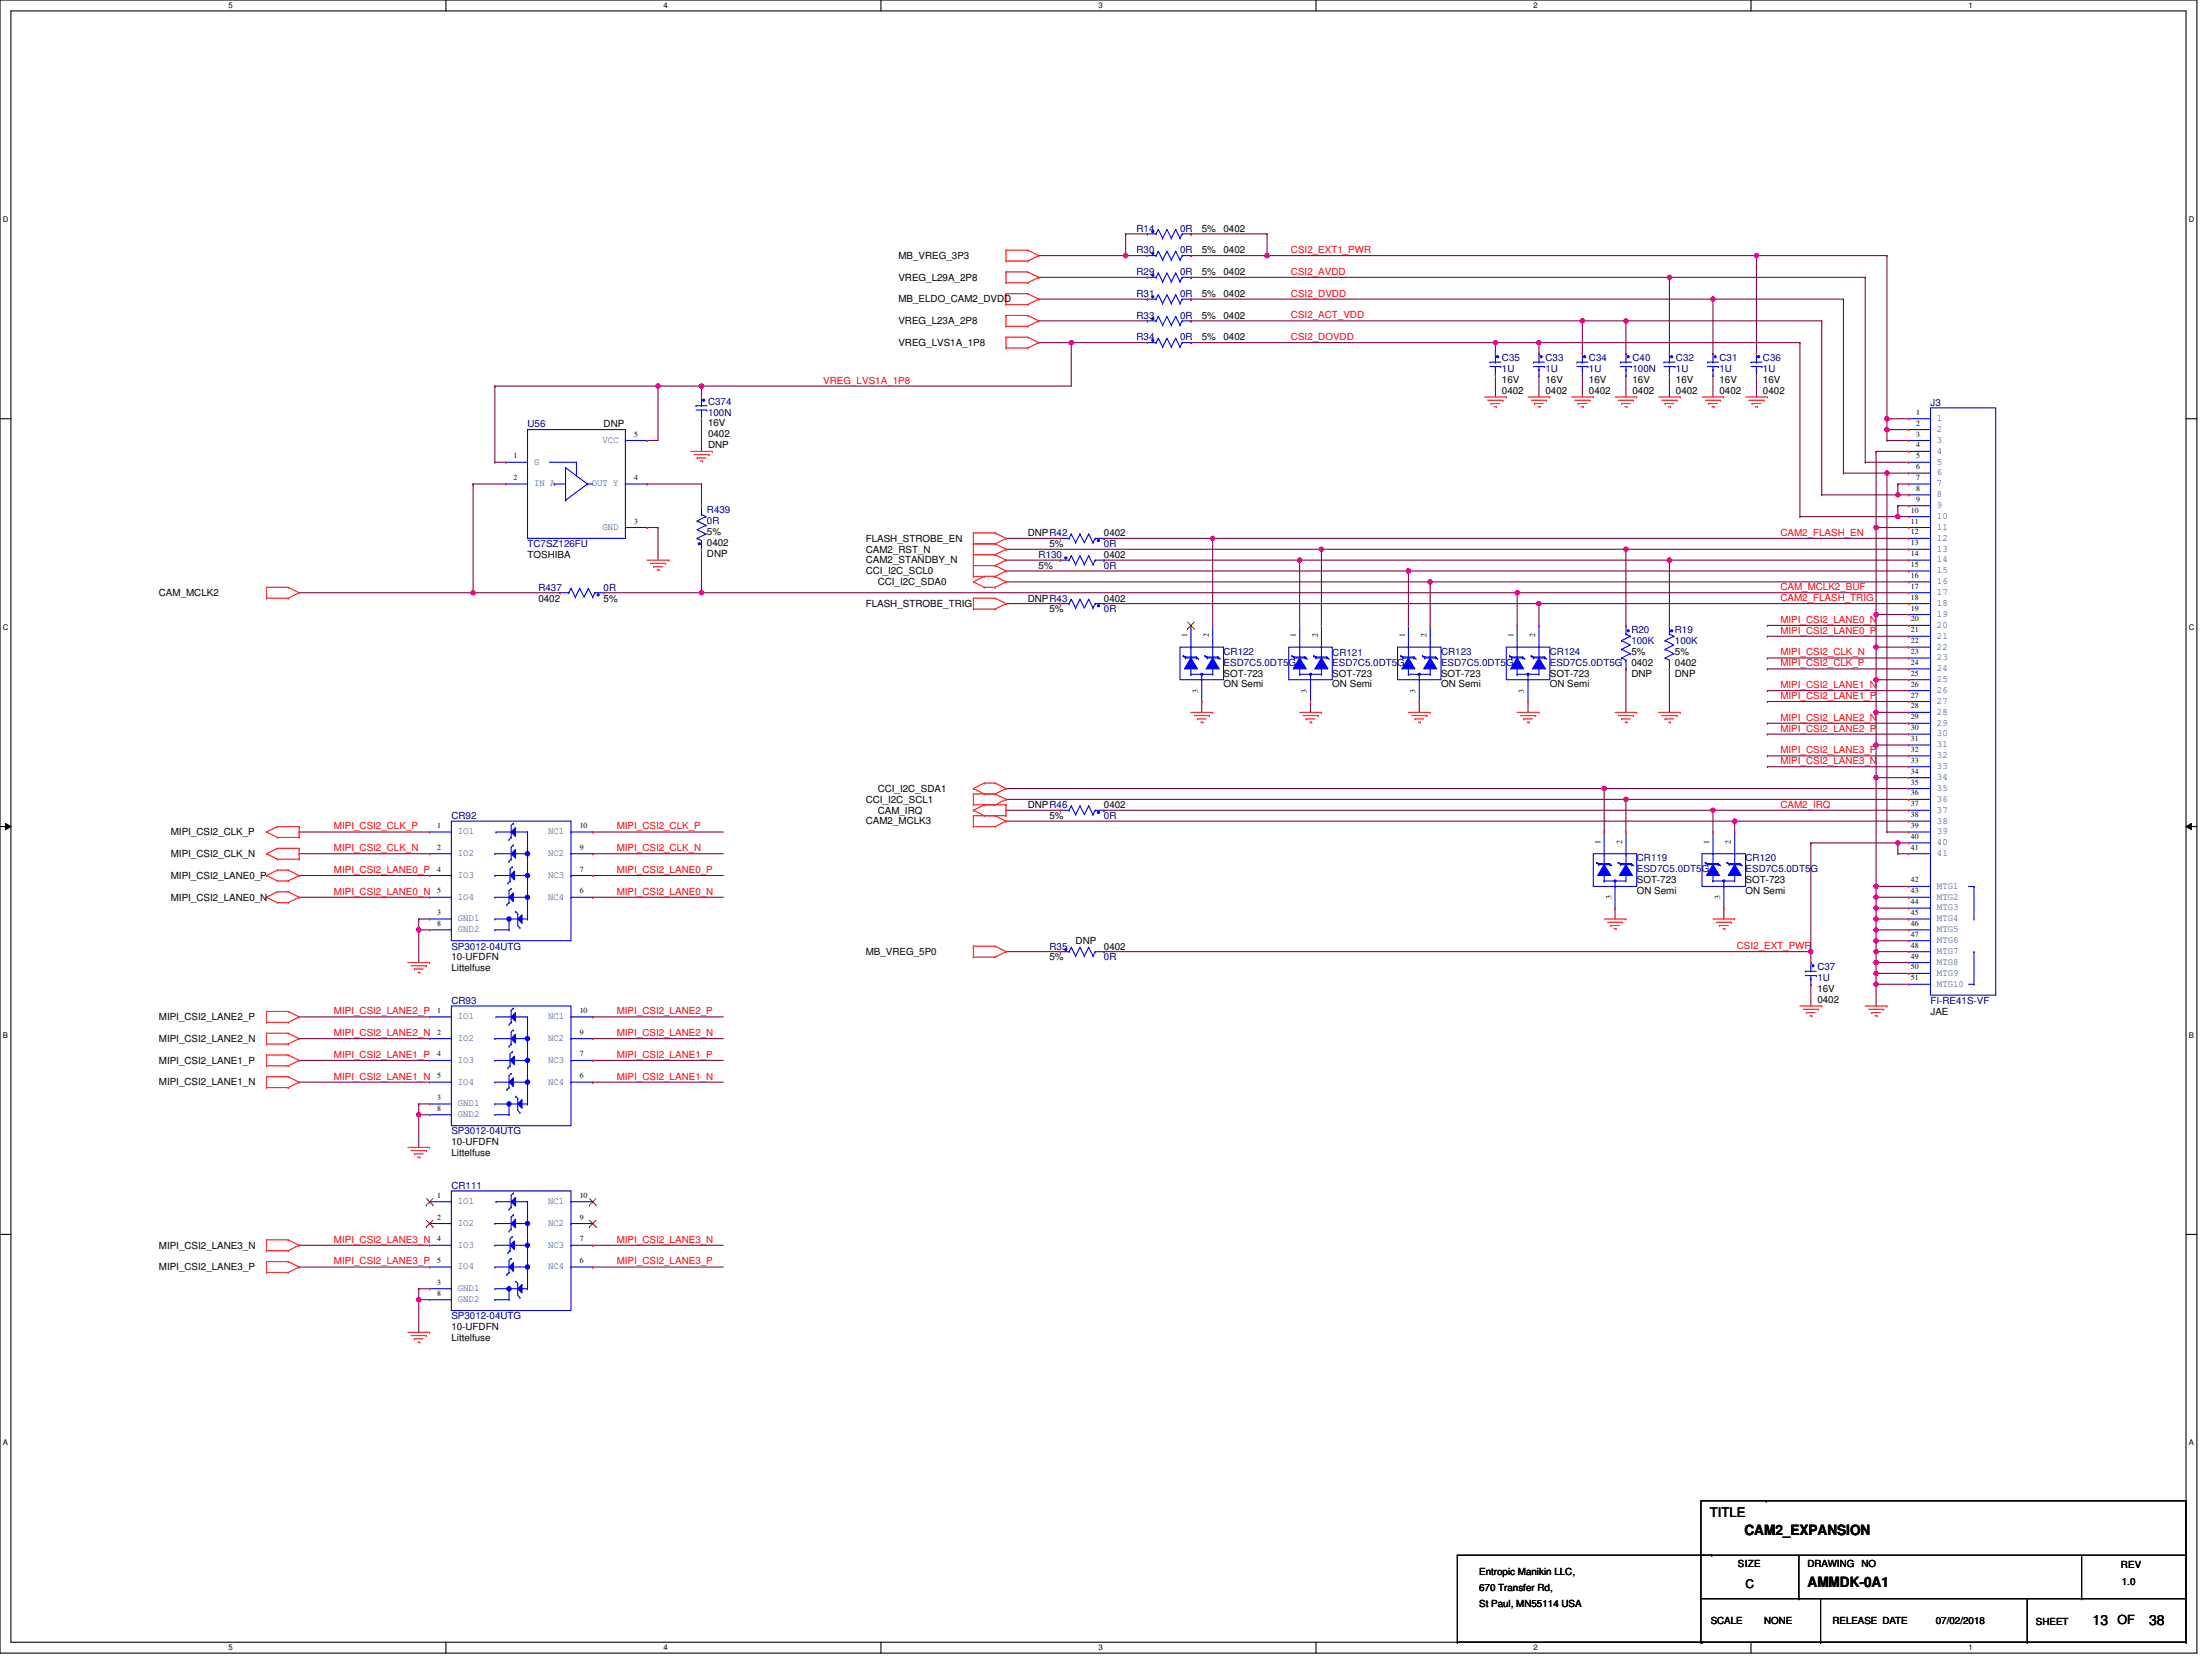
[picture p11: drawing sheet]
<svg xmlns="http://www.w3.org/2000/svg" width="610mm" height="457mm" viewBox="0 0 610 457" stroke-linecap="round" stroke-linejoin="round" font-family="sans-serif">
<defs><g id="words">
<g font-size="3.9">
<text x="480.8" y="423.1">CAM2_EXPANSION</text>
<text x="498.1" y="437.2">AMMDK-0A1</text>
<text x="576.7" y="447.7">13</text>
<text x="592.3" y="447.7">38</text>
</g>
<text font-size="3.6" x="471.2" y="418.1">TITLE</text>
<text font-size="3.5" x="583.6" y="447.6">OF</text>
<text font-size="3.3" x="481.1" y="437.6">C</text>
<g font-size="2.7" fill="#000080">
<text x="313.2" y="63.9">R14</text>
<text x="325.2" y="63.9">0R</text>
<text x="313.2" y="69.9">R30</text>
<text x="325.2" y="69.9">0R</text>
<text x="313.2" y="75.9">R29</text>
<text x="325.2" y="75.9">0R</text>
<text x="313.2" y="81.9">R31</text>
<text x="325.2" y="81.9">0R</text>
<text x="313.2" y="87.8">R33</text>
<text x="325.2" y="87.8">0R</text>
<text x="313.2" y="93.8">R34</text>
<text x="325.2" y="93.8">0R</text>
<text x="413.9" y="99.5">C35</text>
<text x="425.9" y="99.5">C33</text>
<text x="437.9" y="99.5">C34</text>
<text x="449.9" y="99.5">C40</text>
<text x="461.9" y="99.5">C32</text>
<text x="473.9" y="99.5">C31</text>
<text x="485.9" y="99.5">C36</text>
<text x="413.9" y="102.5">1U</text>
<text x="425.9" y="102.5">1U</text>
<text x="437.9" y="102.5">1U</text>
<text x="449.9" y="102.5">100N</text>
<text x="461.9" y="102.5">1U</text>
<text x="473.9" y="102.5">1U</text>
<text x="485.9" y="102.5">1U</text>
<text x="195.1" y="111.5">C374</text>
<text x="532" y="111.8">J3</text>
<text x="145.4" y="117.8">U56</text>
<text x="195.1" y="114.5">100N</text>
<text x="194.8" y="141.5">R439</text>
<text x="194.8" y="144.5">0R</text>
<text x="145.4" y="150.8">TC7SZ126FU</text>
<text x="286.2" y="153.8">R130</text>
<text x="304.2" y="150.8">0R</text>
<text x="304.2" y="156.8">0R</text>
<text x="148.4" y="162.8">R437</text>
<text x="166.3" y="162.8">0R</text>
<text x="304.2" y="168.8">0R</text>
<text x="449.6" y="174.5">R20</text>
<text x="449.6" y="177.5">100K</text>
<text x="461.6" y="174.5">R19</text>
<text x="461.6" y="177.5">100K</text>
<text x="337.2" y="180.5">CR122</text>
<text x="337.2" y="183.5">ESD7C5.0DT5G</text>
<text x="367.2" y="180.8">CR121</text>
<text x="367.2" y="183.5">ESD7C5.0DT5G</text>
<text x="397.1" y="180.5">CR123</text>
<text x="397.1" y="183.5">ESD7C5.0DT5G</text>
<text x="427.1" y="180.5">CR124</text>
<text x="427.1" y="183.5">ESD7C5.0DT5G</text>
<text x="124.4" y="225.7">CR92</text>
<text x="304.2" y="225.7">0R</text>
<text x="451.1" y="237.4">CR119</text>
<text x="481.1" y="237.4">CR120</text>
<text x="451.1" y="240.4">ESD7C5.0DT5G</text>
<text x="481.1" y="240.4">ESD7C5.0DT5G</text>
<text x="124.4" y="261.7">SP3012-04UTG</text>
<text x="289.2" y="261.7">R35</text>
<text x="304.2" y="264.7">0R</text>
<text x="500.8" y="267.4">C37</text>
<text x="500.8" y="270.4">1U</text>
<text x="124.4" y="276.7">CR93</text>
<text x="532" y="276.7">FI-RE41S-VF</text>
<text x="124.4" y="312.6">SP3012-04UTG</text>
<text x="124.4" y="327.6">CR111</text>
<text x="124.4" y="363.6">SP3012-04UTG</text>
</g>
<g font-size="2.7">
<text x="331.2" y="63.9">5%</text>
<text x="337.2" y="63.9">0402</text>
<text x="247.6" y="71.4">MB_VREG_3P3</text>
<text x="331.2" y="69.9">5%</text>
<text x="337.2" y="69.9">0402</text>
<text x="247.6" y="77.4">VREG_L29A_2P8</text>
<text x="331.2" y="75.9">5%</text>
<text x="337.2" y="75.9">0402</text>
<text x="247.6" y="83.3">MB_ELDO_CAM2_DVDD</text>
<text x="331.2" y="81.9">5%</text>
<text x="337.2" y="81.9">0402</text>
<text x="247.6" y="89.3">VREG_L23A_2P8</text>
<text x="331.2" y="87.8">5%</text>
<text x="337.2" y="87.8">0402</text>
<text x="247.6" y="95.3">VREG_LVS1A_1P8</text>
<text x="331.2" y="93.8">5%</text>
<text x="337.2" y="93.8">0402</text>
<text x="413.9" y="105.5">16V</text>
<text x="425.9" y="105.5">16V</text>
<text x="437.9" y="105.5">16V</text>
<text x="449.9" y="105.5">16V</text>
<text x="461.9" y="105.5">16V</text>
<text x="473.9" y="105.5">16V</text>
<text x="485.9" y="105.5">16V</text>
<text x="413.9" y="108.5">0402</text>
<text x="425.9" y="108.5">0402</text>
<text x="437.9" y="108.5">0402</text>
<text x="449.9" y="108.5">0402</text>
<text x="461.9" y="108.5">0402</text>
<text x="473.9" y="108.5">0402</text>
<text x="485.9" y="108.5">0402</text>
<text x="166.3" y="117.8">DNP</text>
<text x="195.1" y="117.5">16V</text>
<text x="195.1" y="120.5">0402</text>
<text x="195.1" y="123.5">DNP</text>
<text x="194.8" y="147.5">5%</text>
<text x="238.6" y="149.3">FLASH_STROBE_EN</text>
<text x="283.2" y="147.8">DNPR42</text>
<text x="304.2" y="147.8">0402</text>
<text x="145.4" y="153.8">TOSHIBA</text>
<text x="194.8" y="150.5">0402</text>
<text x="194.8" y="153.5">DNP</text>
<text x="238.6" y="152.3">CAM2_RST_N</text>
<text x="238.6" y="155.3">CAM2_STANDBY_N</text>
<text x="289.2" y="150.8">5%</text>
<text x="304.2" y="153.8">0402</text>
<text x="238.6" y="158.3">CCI_I2C_SCL0</text>
<text x="241.9" y="161.3">CCI_I2C_SDA0</text>
<text x="286.2" y="156.8">5%</text>
<text x="43.8" y="164.3">CAM_MCLK2</text>
<text x="148.4" y="165.8">0402</text>
<text x="166.3" y="165.8">5%</text>
<text x="238.6" y="167.3">FLASH_STROBE_TRIG</text>
<text x="283.2" y="165.8">DNPR43</text>
<text x="304.2" y="165.8">0402</text>
<text x="289.2" y="168.8">5%</text>
<text x="449.6" y="180.5">5%</text>
<text x="449.6" y="183.5">0402</text>
<text x="461.6" y="180.5">5%</text>
<text x="461.6" y="183.5">0402</text>
<text x="337.2" y="186.4">SOT-723</text>
<text x="337.2" y="189.4">ON Semi</text>
<text x="367.2" y="186.4">SOT-723</text>
<text x="367.2" y="189.4">ON Semi</text>
<text x="397.1" y="186.4">SOT-723</text>
<text x="397.1" y="189.4">ON Semi</text>
<text x="427.1" y="186.4">SOT-723</text>
<text x="427.1" y="189.4">ON Semi</text>
<text x="449.6" y="186.4">DNP</text>
<text x="461.6" y="186.4">DNP</text>
<text x="238.6" y="221.2">CCI_I2C_SCL1</text>
<text x="241.9" y="218.2">CCI_I2C_SDA1</text>
<text x="238.6" y="227.2">CAM2_MCLK3</text>
<text x="241.9" y="224.2">CAM_IRQ</text>
<text x="283.2" y="222.7">DNPR46</text>
<text x="289.2" y="225.7">5%</text>
<text x="304.2" y="222.7">0402</text>
<text x="47.1" y="230.2">MIPI_CSI2_CLK_P</text>
<text x="47.1" y="236.2">MIPI_CSI2_CLK_N</text>
<text x="47.1" y="242.2">MIPI_CSI2_LANE0_P</text>
<text x="451.1" y="243.4">SOT-723</text>
<text x="481.1" y="243.4">SOT-723</text>
<text x="47.1" y="248.2">MIPI_CSI2_LANE0_N</text>
<text x="451.1" y="246.4">ON Semi</text>
<text x="481.1" y="246.4">ON Semi</text>
<text x="238.6" y="263.2">MB_VREG_5P0</text>
<text x="296.4" y="260.2">DNP</text>
<text x="304.2" y="261.7">0402</text>
<text x="124.4" y="264.7">10-UFDFN</text>
<text x="124.4" y="267.7">Littelfuse</text>
<text x="289.2" y="264.7">5%</text>
<text x="500.8" y="273.4">16V</text>
<text x="43.8" y="281.2">MIPI_CSI2_LANE2_P</text>
<text x="500.8" y="276.4">0402</text>
<text x="532" y="279.7">JAE</text>
<text x="43.8" y="287.2">MIPI_CSI2_LANE2_N</text>
<text x="43.8" y="293.1">MIPI_CSI2_LANE1_P</text>
<text x="43.8" y="299.1">MIPI_CSI2_LANE1_N</text>
<text x="124.4" y="315.6">10-UFDFN</text>
<text x="124.4" y="318.6">Littelfuse</text>
<text x="43.8" y="344.1">MIPI_CSI2_LANE3_N</text>
<text x="43.8" y="350.1">MIPI_CSI2_LANE3_P</text>
<text x="124.4" y="366.6">10-UFDFN</text>
<text x="124.4" y="369.6">Littelfuse</text>
<text x="479" y="431.9">SIZE</text>
<text x="498.1" y="431.9">DRAWING</text>
<text x="513" y="431.9">NO</text>
<text x="407.6" y="434">Entropic Manikin LLC,</text>
<text x="584.5" y="432.2">REV</text>
<text x="584.8" y="436.7">1.0</text>
<text x="407.6" y="438.5">670 Transfer Rd,</text>
<text x="407.6" y="443">St Paul, MN55114 USA</text>
<text x="471.5" y="447.5">SCALE</text>
<text x="486.2" y="447.5">NONE</text>
<text x="505" y="447.5">RELEASE DATE</text>
<text x="533.5" y="447.5">07/02/2018</text>
<text x="561.1" y="447.8">SHEET</text>
</g>
<g font-size="2.7" fill="#f00">
<text x="355.8" y="69.7">CSI2_EXT1_PWR</text>
<text x="355.8" y="75.7">CSI2_AVDD</text>
<text x="355.8" y="81.7">CSI2_DVDD</text>
<text x="355.8" y="87.7">CSI2_ACT_VDD</text>
<text x="355.8" y="93.7">CSI2_DOVDD</text>
<text x="226.9" y="105.7">VREG_LVS1A_1P8</text>
<text x="490.7" y="147.7">CAM2_FLASH_EN</text>
<text x="490.7" y="162.6">CAM_MCLK2_BUF</text>
<text x="490.7" y="165.6">CAM2_FLASH_TRIG</text>
<text x="490.7" y="171.6">MIPI_CSI2_LANE0_N</text>
<text x="490.7" y="174.6">MIPI_CSI2_LANE0_P</text>
<text x="490.7" y="180.6">MIPI_CSI2_CLK_N</text>
<text x="490.7" y="183.6">MIPI_CSI2_CLK_P</text>
<text x="490.7" y="189.6">MIPI_CSI2_LANE1_N</text>
<text x="490.7" y="192.6">MIPI_CSI2_LANE1_P</text>
<text x="490.7" y="198.6">MIPI_CSI2_LANE2_N</text>
<text x="490.7" y="201.6">MIPI_CSI2_LANE2_P</text>
<text x="490.7" y="207.6">MIPI_CSI2_LANE3_P</text>
<text x="490.7" y="210.6">MIPI_CSI2_LANE3_N</text>
<text x="490.7" y="222.6">CAM2_IRQ</text>
<text x="92" y="228.6">MIPI_CSI2_CLK_P</text>
<text x="170" y="228.6">MIPI_CSI2_CLK_P</text>
<text x="92" y="234.6">MIPI_CSI2_CLK_N</text>
<text x="170" y="234.6">MIPI_CSI2_CLK_N</text>
<text x="92" y="240.6">MIPI_CSI2_LANE0_P</text>
<text x="170" y="240.6">MIPI_CSI2_LANE0_P</text>
<text x="92" y="246.6">MIPI_CSI2_LANE0_N</text>
<text x="170" y="246.6">MIPI_CSI2_LANE0_N</text>
<text x="478.7" y="261.6">CSI2_EXT_PWR</text>
<text x="92" y="279.5">MIPI_CSI2_LANE2_P</text>
<text x="170" y="279.5">MIPI_CSI2_LANE2_P</text>
<text x="92" y="285.5">MIPI_CSI2_LANE2_N</text>
<text x="170" y="285.5">MIPI_CSI2_LANE2_N</text>
<text x="92" y="291.5">MIPI_CSI2_LANE1_P</text>
<text x="170" y="291.5">MIPI_CSI2_LANE1_P</text>
<text x="92" y="297.5">MIPI_CSI2_LANE1_N</text>
<text x="170" y="297.5">MIPI_CSI2_LANE1_N</text>
<text x="92" y="342.5">MIPI_CSI2_LANE3_N</text>
<text x="170" y="342.5">MIPI_CSI2_LANE3_N</text>
<text x="92" y="348.5">MIPI_CSI2_LANE3_P</text>
<text x="170" y="348.5">MIPI_CSI2_LANE3_P</text>
</g>
<g font-size="2.7" fill="#004080">
<text x="533.8" y="116">1</text>
<text x="533.8" y="119.1">2</text>
<text x="166.1" y="122">VCC</text>
<text x="533.8" y="122">3</text>
<text x="533.8" y="125">4</text>
<text x="147.2" y="128">G</text>
<text x="533.8" y="128">5</text>
<text x="533.8" y="131">6</text>
<text x="147.2" y="134">IN A</text>
<text x="163.1" y="134">OUT Y</text>
<text x="533.8" y="134">7</text>
<text x="533.8" y="137">8</text>
<text x="533.8" y="140">9</text>
<text x="533.8" y="143">10</text>
<text x="166.1" y="146">GND</text>
<text x="533.8" y="146">11</text>
<text x="533.8" y="149">12</text>
<text x="533.8" y="152">13</text>
<text x="533.8" y="155">14</text>
<text x="533.8" y="158">15</text>
<text x="533.8" y="161">16</text>
<text x="533.8" y="164">17</text>
<text x="533.8" y="167">18</text>
<text x="533.8" y="170">19</text>
<text x="533.8" y="173">20</text>
<text x="533.8" y="176">21</text>
<text x="533.8" y="179">22</text>
<text x="533.8" y="182">23</text>
<text x="533.8" y="185">24</text>
<text x="533.8" y="188">25</text>
<text x="533.8" y="191">26</text>
<text x="533.8" y="194">27</text>
<text x="533.8" y="197">28</text>
<text x="533.8" y="200">29</text>
<text x="533.8" y="203">30</text>
<text x="533.8" y="206">31</text>
<text x="533.8" y="209">32</text>
<text x="533.8" y="212">33</text>
<text x="533.8" y="215">34</text>
<text x="533.8" y="218">35</text>
<text x="533.8" y="220.9">36</text>
<text x="533.8" y="224">37</text>
<text x="533.8" y="226.9">38</text>
<text x="126.2" y="229.9">IO1</text>
<text x="151.1" y="229.9">NC1</text>
<text x="533.8" y="229.9">39</text>
<text x="533.8" y="232.9">40</text>
<text x="126.2" y="235.9">IO2</text>
<text x="151.1" y="235.9">NC2</text>
<text x="533.8" y="235.9">41</text>
<text x="126.2" y="241.9">IO3</text>
<text x="151.1" y="241.9">NC3</text>
<text x="533.8" y="244.9">MTG1</text>
<text x="126.2" y="247.9">IO4</text>
<text x="151.1" y="247.9">NC4</text>
<text x="533.8" y="247.9">MTG2</text>
<text x="533.8" y="250.9">MTG3</text>
<text x="126.2" y="253.9">GND1</text>
<text x="126.2" y="256.9">GND2</text>
<text x="533.8" y="253.9">MTG4</text>
<text x="533.8" y="256.9">MTG5</text>
<text x="533.8" y="259.9">MTG6</text>
<text x="533.8" y="262.9">MTG7</text>
<text x="533.8" y="265.9">MTG8</text>
<text x="533.8" y="268.9">MTG9</text>
<text x="533.8" y="271.9">MTG10</text>
<text x="126.2" y="280.9">IO1</text>
<text x="151.1" y="280.9">NC1</text>
<text x="126.2" y="286.9">IO2</text>
<text x="151.1" y="286.9">NC2</text>
<text x="126.2" y="292.9">IO3</text>
<text x="151.1" y="292.9">NC3</text>
<text x="126.2" y="298.9">IO4</text>
<text x="151.1" y="298.9">NC4</text>
<text x="126.2" y="304.9">GND1</text>
<text x="126.2" y="307.9">GND2</text>
<text x="126.2" y="331.8">IO1</text>
<text x="151.1" y="331.8">NC1</text>
<text x="126.2" y="337.8">IO2</text>
<text x="151.1" y="337.8">NC2</text>
<text x="126.2" y="343.8">IO3</text>
<text x="151.1" y="343.8">NC3</text>
<text x="126.2" y="349.8">IO4</text>
<text x="151.1" y="349.8">NC4</text>
<text x="126.2" y="355.8">GND1</text>
<text x="126.2" y="358.8">GND2</text>
</g>
<g font-size="2.2">
<text x="62.9" y="2.3">5</text>
<text x="182.8" y="2.3">4</text>
<text x="302.7" y="2.3">3</text>
<text x="422.6" y="2.3">2</text>
<text x="542.5" y="2.3">1</text>
<text x=".8" y="61.1">D</text>
<text x="603.2" y="61.1">D</text>
<text x="528.1" y="114.3">1</text>
<text x="528.1" y="117.3">2</text>
<text x="174.7" y="120.3">5</text>
<text x="528.1" y="120.3">3</text>
<text x="528.1" y="123.3">4</text>
<text x="141.5" y="126.3">1</text>
<text x="528.1" y="126.3">5</text>
<text x="528.1" y="129.3">6</text>
<text x="141.5" y="132.3">2</text>
<text x="174.7" y="132.3">4</text>
<text x="528.1" y="132.3">7</text>
<text x="528.1" y="135.3">8</text>
<text x="526.6" y="141.3">10</text>
<text x="528.1" y="138.3">9</text>
<text x="174.7" y="144.3">3</text>
<text x="526.6" y="144.3">11</text>
<text x="526.6" y="147.3">12</text>
<text x="526.6" y="150.3">13</text>
<text x="526.6" y="153.3">14</text>
<text x="526.6" y="156.3">15</text>
<text x="526.6" y="159.3">16</text>
<text x="526.6" y="162.3">17</text>
<text x="526.6" y="165.3">18</text>
<text x=".8" y="173.5">C</text>
<text x="526.6" y="168.3">19</text>
<text x="526.6" y="171.3">20</text>
<text x="603.2" y="173.5">C</text>
<text x="327.2" y="175.6" transform="rotate(-90 327.2 175.6)">1</text>
<text x="333.2" y="175.6" transform="rotate(-90 333.2 175.6)">2</text>
<text x="357.1" y="175.6" transform="rotate(-90 357.1 175.6)">1</text>
<text x="363.1" y="175.6" transform="rotate(-90 363.1 175.6)">2</text>
<text x="387.1" y="175.6" transform="rotate(-90 387.1 175.6)">1</text>
<text x="393.1" y="175.6" transform="rotate(-90 393.1 175.6)">2</text>
<text x="417.1" y="175.6" transform="rotate(-90 417.1 175.6)">1</text>
<text x="423.1" y="175.6" transform="rotate(-90 423.1 175.6)">2</text>
<text x="526.6" y="174.3">21</text>
<text x="526.6" y="177.2">22</text>
<text x="526.6" y="180.2">23</text>
<text x="526.6" y="183.2">24</text>
<text x="330.2" y="190.9" transform="rotate(-90 330.2 190.9)">3</text>
<text x="360.1" y="190.9" transform="rotate(-90 360.1 190.9)">3</text>
<text x="390.1" y="190.9" transform="rotate(-90 390.1 190.9)">3</text>
<text x="420.1" y="190.9" transform="rotate(-90 420.1 190.9)">3</text>
<text x="526.6" y="186.2">25</text>
<text x="526.6" y="189.2">26</text>
<text x="526.6" y="192.2">27</text>
<text x="526.6" y="195.2">28</text>
<text x="526.6" y="198.2">29</text>
<text x="526.6" y="201.2">30</text>
<text x="526.6" y="204.2">31</text>
<text x="526.6" y="207.2">32</text>
<text x="526.6" y="210.2">33</text>
<text x="526.6" y="213.2">34</text>
<text x="526.6" y="216.2">35</text>
<text x="526.6" y="219.2">36</text>
<text x="526.6" y="222.2">37</text>
<text x="526.6" y="225.2">38</text>
<text x="120.5" y="228.2">1</text>
<text x="159.8" y="228.2">10</text>
<text x="441.1" y="232.6" transform="rotate(-90 441.1 232.6)">1</text>
<text x="447.1" y="232.6" transform="rotate(-90 447.1 232.6)">2</text>
<text x="471" y="232.6" transform="rotate(-90 471 232.6)">1</text>
<text x="477" y="232.6" transform="rotate(-90 477 232.6)">2</text>
<text x="526.6" y="228.2">39</text>
<text x="526.6" y="231.2">40</text>
<text x="120.5" y="234.2">2</text>
<text x="159.8" y="234.2">9</text>
<text x="526.6" y="234.2">41</text>
<text x="120.5" y="240.2">4</text>
<text x="159.8" y="240.2">7</text>
<text x="526.6" y="243.2">42</text>
<text x="120.5" y="246.2">5</text>
<text x="159.8" y="246.2">6</text>
<text x="444.1" y="247.9" transform="rotate(-90 444.1 247.9)">3</text>
<text x="474" y="247.9" transform="rotate(-90 474 247.9)">3</text>
<text x="526.6" y="246.2">43</text>
<text x="526.6" y="249.2">44</text>
<text x="120.5" y="252.2">3</text>
<text x="120.5" y="255.2">8</text>
<text x="526.6" y="252.2">45</text>
<text x="526.6" y="255.2">46</text>
<text x="526.6" y="258.2">47</text>
<text x="526.6" y="261.2">48</text>
<text x="526.6" y="264.2">49</text>
<text x="526.6" y="267.2">50</text>
<text x="526.6" y="270.2">51</text>
<text x="120.5" y="279.2">1</text>
<text x="159.8" y="279.2">10</text>
<text x=".8" y="285.9">B</text>
<text x="120.5" y="285.1">2</text>
<text x="159.8" y="285.1">9</text>
<text x="603.2" y="285.9">B</text>
<text x="120.5" y="291.1">4</text>
<text x="159.8" y="291.1">7</text>
<text x="120.5" y="297.1">5</text>
<text x="159.8" y="297.1">6</text>
<text x="120.5" y="303.1">3</text>
<text x="120.5" y="306.1">8</text>
<text x="120.5" y="330.1">1</text>
<text x="159.8" y="330.1">10</text>
<text x="120.5" y="336.1">2</text>
<text x="159.8" y="336.1">9</text>
<text x="120.5" y="342.1">4</text>
<text x="159.8" y="342.1">7</text>
<text x="120.5" y="348.1">5</text>
<text x="159.8" y="348.1">6</text>
<text x="120.5" y="354.1">3</text>
<text x="120.5" y="357.1">8</text>
<text x=".8" y="398.3">A</text>
<text x="603.2" y="398.3">A</text>
<text x="62.9" y="454.8">5</text>
<text x="182.8" y="454.8">4</text>
<text x="302.7" y="454.8">3</text>
<text x="422.6" y="454.8">2</text>
<text x="542.5" y="454.8">1</text>
</g>
</g></defs>
<path d="M0 0h605.4v455.6h-605.4zM3 3h599.4v449.6h-599.4z" fill="none" stroke="#000" stroke-width=".3"/>
<g fill="#fff">
<path d="M62.9 .3h1.2v2.4h-1.2z"/>
<path d="M62.9 452.9h1.2v2.4h-1.2z"/>
</g>
<path d="M122.9 0v3M122.9 452.6v3" fill="none" stroke="#000" stroke-width=".3"/>
<g fill="#fff">
<path d="M182.8 .3h1.2v2.4h-1.2z"/>
<path d="M182.8 452.9h1.2v2.4h-1.2z"/>
</g>
<path d="M242.8 0v3M242.8 452.6v3" fill="none" stroke="#000" stroke-width=".3"/>
<g fill="#fff">
<path d="M302.7 .3h1.2v2.4h-1.2z"/>
<path d="M302.7 452.9h1.2v2.4h-1.2z"/>
</g>
<path d="M362.7 0v3M362.7 452.6v3" fill="none" stroke="#000" stroke-width=".3"/>
<g fill="#fff">
<path d="M422.6 .3h1.2v2.4h-1.2z"/>
<path d="M422.6 452.9h1.2v2.4h-1.2z"/>
</g>
<path d="M482.6 0v3M482.6 452.6v3" fill="none" stroke="#000" stroke-width=".3"/>
<g fill="#fff">
<path d="M542.5 .3h1.2v2.4h-1.2z"/>
<path d="M542.5 452.9h1.2v2.4h-1.2z"/>
<path d="M.8 59.2h1.5v2.4h-1.5z"/>
<path d="M603.2 59.2h1.5v2.4h-1.5z"/>
<path d="M.8 171.6h1.5v2.4h-1.5z"/>
<path d="M603.2 171.6h1.5v2.4h-1.5z"/>
</g>
<path d="M0 115.4h3M602.4 115.4h3" fill="none" stroke="#000" stroke-width=".3"/>
<g fill="#fff">
<path d="M.8 284h1.4v2.4h-1.4z"/>
<path d="M603.2 284h1.4v2.4h-1.4z"/>
</g>
<path d="M0 227.8h3M602.4 227.8h3" fill="none" stroke="#000" stroke-width=".3"/>
<path d="M1.5 226.9l1.5 .9-1.5 .9zM602.4 227.8l1.5-.9v1.8z" fill="#000"/>
<path d="M1.5 226.9l1.5 .9-1.5 .9zM602.4 227.8l1.5-.9v1.8z" fill="none" stroke="#000" stroke-width=".28"/>
<g fill="#fff">
<path d="M.8 396.4h1.4v2.4h-1.4z"/>
<path d="M603.2 396.4h1.4v2.4h-1.4z"/>
</g>
<path d="M0 340.2h3M602.4 340.2h3" fill="none" stroke="#000" stroke-width=".3"/>
<path d="M115.4 256.3h.1M115.4 256.3v9M115.4 307.2h.1M115.4 307.2v9" fill="none" stroke="#800040" stroke-width=".3"/>
<circle cx="115.4" cy="307.2" r=".6" fill="#f0f"/>
<circle cx="115.4" cy="307.2" r=".6" fill="none" stroke="#f0f" stroke-width=".3"/>
<g fill="none" stroke="#800040" stroke-width=".3">
<path d="M193.3 115.4h.1M193.3 115.4v9M412.1 103.4h.1M412.1 103.4v6M424.1 103.4h.1M424.1 103.4v6M436.1 103.4h.1M436.1 103.4v6M448.1 103.4h.1M448.1 103.4v6M460.1 103.4h.1M460.1 103.4v6"/>
<path d="M472.1 103.4h.1M472.1 103.4v6M484.1 103.4h.1M484.1 103.4v6M181.3 145.4h.1M181.3 145.4v9M331.2 193.3h.1M331.2 193.3v3M361.2 193.3h.1M361.2 193.3v3M391.1 193.3h.1M391.1 193.3v3"/>
<path d="M421.1 193.3h.1M421.1 193.3v3M448.1 184.3h.1M448.1 184.3v12M460.1 184.3h.1M460.1 184.3v12M115.4 256.3h.1M115.4 256.3h3M445.1 250.3h.1M445.1 250.3v3M475.1 250.3h.1M475.1 250.3v3"/>
<path d="M499 271.3h.1M499 271.3v6M517 271.3h.1M517 271.3v6M115.4 358.2h.1M115.4 358.2v9"/>
</g>
<circle cx="115.4" cy="256.3" r=".6" fill="#f0f"/>
<circle cx="115.4" cy="256.3" r=".6" fill="none" stroke="#f0f" stroke-width=".3"/>
<path d="M115.4 307.2h.1M115.4 307.2h3M115.4 358.2h.1M115.4 358.2h3" fill="none" stroke="#800040" stroke-width=".3"/>
<circle cx="115.4" cy="358.2" r=".6" fill="#f0f"/>
<circle cx="115.4" cy="358.2" r=".6" fill="none" stroke="#f0f" stroke-width=".3"/>
<path d="M277.3 148.4h.1M277.3 157.4h.1M277.3 148.4h14.9M277.3 157.4h248.7M388.1 157.4h.1" fill="none" stroke="#800040" stroke-width=".3"/>
<circle cx="388.1" cy="157.4" r=".59" fill="#f0f"/>
<circle cx="388.1" cy="157.4" r=".59" fill="none" stroke="#f0f" stroke-width=".3"/>
<g fill="none" stroke="#800040" stroke-width=".3">
<path d="M286.2 76.4h.1M286.2 76.4h30M310.2 64.5h.1M310.2 64.5h6M310.2 64.5v5.9M328.2 64.5h.1M328.2 64.5h21M349.2 64.5h.1M349.2 64.5v5.9M286.2 82.4h.1M286.2 88.4h.1M286.2 82.4h30"/>
<path d="M286.2 88.4h30M412.1 94.4h.1M412.1 94.4v3M424.1 94.4h.1M424.1 94.4v3M436.1 88.4h.1M436.1 88.4v9M448.1 88.4h.1M448.1 88.4v9M520 115.4h.1M520 118.4h.1M520 115.4h6"/>
<path d="M520 118.4h6M523 133.4h.1M523 133.4h3M523 133.4v3M418.1 163.4h.1M418.1 163.4v8.9M424.1 166.3h.1M424.1 166.3v6"/>
</g>
<circle cx="523" cy="136.4" r=".59" fill="#f0f"/>
<circle cx="523" cy="136.4" r=".59" fill="none" stroke="#f0f" stroke-width=".3"/>
<path d="M520 130.4h.1M520 130.4v98.9M523 139.4h.1M523 139.4h3M523 139.4v3" fill="none" stroke="#800040" stroke-width=".3"/>
<circle cx="520" cy="130.4" r=".6" fill="#f0f"/>
<circle cx="520" cy="130.4" r=".6" fill="none" stroke="#f0f" stroke-width=".3"/>
<g fill="none" stroke="#800040" stroke-width=".3">
<path d="M487.1 172.3h.1M487.1 175.3h.1M487.1 172.3h38.9M487.1 175.3h38.9M487.1 181.3h.1M487.1 184.3h.1M487.1 190.3h.1M487.1 193.3h.1M487.1 199.3h.1M487.1 181.3h38.9M487.1 184.3h38.9M487.1 190.3h38.9"/>
<path d="M487.1 193.3h38.9M487.1 199.3h38.9M487.1 202.3h.1M487.1 208.3h.1M487.1 211.3h.1M487.1 202.3h38.9M487.1 208.3h38.9M487.1 211.3h38.9M520 229.3h.1M520 229.3h6M517 271.3h.1M517 271.3h9"/>
</g>
<circle cx="517" cy="271.2" r=".59" fill="#f0f"/>
<circle cx="517" cy="271.2" r=".59" fill="none" stroke="#f0f" stroke-width=".3"/>
<path d="M517 268.3h.1M517 268.3h9" fill="none" stroke="#800040" stroke-width=".3"/>
<circle cx="517" cy="268.3" r=".59" fill="#f0f"/>
<circle cx="517" cy="268.3" r=".59" fill="none" stroke="#f0f" stroke-width=".3"/>
<g fill="none" stroke="#800040" stroke-width=".3">
<path d="M517 187.3h.1M517 187.3h9M517 214.3h.1M517 205.3h.1M517 214.3h9M517 205.3h9M517 259.3h.1M517 256.3h.1M517 253.3h.1M517 250.3h.1M517 247.3h.1M517 244.3h.1"/>
<path d="M517 259.3h9M517 256.3h9M517 253.3h9M517 250.3h9M517 247.3h9M517 244.3h9M517 265.3h.1M517 262.3h.1M517 265.3h9M517 262.3h9"/>
</g>
<circle cx="517" cy="187.3" r=".59" fill="#f0f"/>
<circle cx="517" cy="187.3" r=".59" fill="none" stroke="#f0f" stroke-width=".3"/>
<g fill="none" stroke="#800040" stroke-width=".3">
<path d="M136.4 106.4h.1M136.4 106.4v21M136.4 106.4h44.9M181.3 106.4h.1M181.3 106.4v15M136.4 127.4h.1M136.4 127.4h3M178.3 145.4h.1M178.3 145.4h3M193.3 151.4h.1M193.3 151.4v12h-27M277.3 154.4h.1"/>
<path d="M277.3 154.4h14.9M334.2 148.4h.1M334.2 148.4v23.9M358.2 154.4h.1M358.2 154.4v17.9M364.2 151.4h.1M364.2 151.4v20.9M448.1 151.4h.1M448.1 151.4v20.9M460.1 154.4h.1M460.1 154.4v17.9M517 145.4h.1"/>
<path d="M517 145.4h9M166.3 163.4h.1M277.3 166.3h.1M277.3 166.3h14.9M517 178.3h.1M517 169.4h.1M517 178.3h9M517 169.4h9M517 196.3h.1M517 196.3h9M442.1 217.3h.1M442.1 217.3v12"/>
<path d="M82.4 235.3h.1M82.4 229.3h.1M82.4 235.3h36M82.4 229.3h36M163.4 229.3h.1M163.4 235.3h.1M163.4 235.3h35.9M163.4 229.3h35.9M277.3 223.3h.1M277.3 223.3h14.9M448.1 220.3h.1M448.1 220.3v9"/>
<path d="M472.1 223.3h.1M472.1 223.3v6M478.1 226.3h.1M478.1 226.3v3M523 235.3h.1M523 232.3h.1M523 235.3h3M523 232.3v3M82.4 247.3h.1M82.4 241.3h.1M82.4 247.3h36M82.4 241.3h36"/>
<path d="M163.4 241.3h.1M163.4 247.3h.1M163.4 247.3h35.9M163.4 241.3h35.9M277.3 262.3h.1M277.3 262.3h14.9M82.4 298.2h.1M82.4 292.2h.1M82.4 286.2h.1M82.4 280.2h.1M82.4 298.2h36M82.4 292.2h36"/>
<path d="M82.4 286.2h36M82.4 280.2h36M163.4 280.2h.1M163.4 286.2h.1M163.4 292.2h.1M163.4 298.2h.1M163.4 298.2h35.9M163.4 292.2h35.9M163.4 286.2h35.9M163.4 280.2h35.9M82.4 349.2h.1M82.4 343.2h.1"/>
<path d="M82.4 349.2h36M82.4 343.2h36M163.4 343.2h.1M163.4 349.2h.1M163.4 349.2h35.9M163.4 343.2h35.9"/>
</g>
<circle cx="181.3" cy="106.4" r=".59" fill="#f0f"/>
<circle cx="181.3" cy="106.4" r=".59" fill="none" stroke="#f0f" stroke-width=".3"/>
<g fill="none" stroke="#800040" stroke-width=".3">
<path d="M193.3 106.4h.1M193.3 106.4v3M130.4 133.4h.1M130.4 133.4h9M130.4 133.4v30M178.3 121.4h.1M178.3 133.4h.1M178.3 121.4h3M178.3 133.4h15M193.3 133.4h.1M193.3 133.4v6M130.4 163.4h.1"/>
<path d="M130.4 163.4h24"/>
</g>
<circle cx="130.4" cy="163.4" r=".6" fill="#f0f"/>
<circle cx="130.4" cy="163.4" r=".6" fill="none" stroke="#f0f" stroke-width=".3"/>
<path d="M460.1 76.4h.1M460.1 76.4v21M484.1 70.4h.1M484.1 70.4v27M472.1 82.4h.1M472.1 82.4v15M82.4 163.4h.1M82.4 163.4h48M304.2 262.3h.1M304.2 262.3h194.8" fill="none" stroke="#800040" stroke-width=".3"/>
<circle cx="499" cy="262.3" r=".59" fill="#f0f"/>
<circle cx="499" cy="262.3" r=".59" fill="none" stroke="#f0f" stroke-width=".3"/>
<path d="M181.3 106.4h.1M181.3 106.4h113.9M193.3 106.4h.1M115.4 253.3h.1M115.4 253.3v3M115.4 253.3h3M115.4 304.2h.1M115.4 304.2v3M115.4 304.2h3M115.4 355.2h.1M115.4 355.2h3M115.4 355.2v3" fill="none" stroke="#800040" stroke-width=".3"/>
<circle cx="193.3" cy="106.4" r=".59" fill="#f0f"/>
<circle cx="193.3" cy="106.4" r=".59" fill="none" stroke="#f0f" stroke-width=".3"/>
<path d="M295.2 94.4h.1M295.2 94.4v12M193.3 163.4h.1M193.3 163.4h224.8" fill="none" stroke="#800040" stroke-width=".3"/>
<circle cx="418.1" cy="163.4" r=".59" fill="#f0f"/>
<circle cx="418.1" cy="163.4" r=".59" fill="none" stroke="#f0f" stroke-width=".3"/>
<circle cx="193.3" cy="163.4" r=".59" fill="#f0f"/>
<circle cx="193.3" cy="163.4" r=".59" fill="none" stroke="#f0f" stroke-width=".3"/>
<path d="M418.1 163.4h.1M418.1 163.4h107.9M277.3 226.3h.1M277.3 226.3h200.8" fill="none" stroke="#800040" stroke-width=".3"/>
<circle cx="478.1" cy="226.3" r=".59" fill="#f0f"/>
<circle cx="478.1" cy="226.3" r=".59" fill="none" stroke="#f0f" stroke-width=".3"/>
<path d="M277.3 217.3h.1M277.3 217.3h164.8M478.1 226.3h.1M478.1 226.3h47.9" fill="none" stroke="#800040" stroke-width=".3"/>
<circle cx="442.1" cy="217.3" r=".59" fill="#f0f"/>
<circle cx="442.1" cy="217.3" r=".59" fill="none" stroke="#f0f" stroke-width=".3"/>
<path d="M277.3 160.4h.1M277.3 160.4h248.7M394.1 160.4h.1M442.1 217.3h.1M442.1 217.3h83.9" fill="none" stroke="#800040" stroke-width=".3"/>
<circle cx="394.1" cy="160.3" r=".59" fill="#f0f"/>
<circle cx="394.1" cy="160.3" r=".59" fill="none" stroke="#f0f" stroke-width=".3"/>
<path d="M448.1 151.4h.1M448.1 151.4h77.9" fill="none" stroke="#800040" stroke-width=".3"/>
<circle cx="448.1" cy="151.4" r=".59" fill="#f0f"/>
<circle cx="448.1" cy="151.4" r=".59" fill="none" stroke="#f0f" stroke-width=".3"/>
<path d="M277.3 151.4h.1M277.3 151.4h170.8M364.2 151.4h.1" fill="none" stroke="#800040" stroke-width=".3"/>
<circle cx="364.2" cy="151.4" r=".59" fill="#f0f"/>
<circle cx="364.2" cy="151.4" r=".59" fill="none" stroke="#f0f" stroke-width=".3"/>
<path d="M286.2 94.4h.1M286.2 94.4h30M295.2 94.4h.1" fill="none" stroke="#800040" stroke-width=".3"/>
<circle cx="295.2" cy="94.4" r=".6" fill="#f0f"/>
<circle cx="295.2" cy="94.4" r=".6" fill="none" stroke="#f0f" stroke-width=".3"/>
<path d="M286.2 70.4h.1M286.2 70.4h30M310.2 70.4h.1" fill="none" stroke="#800040" stroke-width=".3"/>
<circle cx="310.2" cy="70.4" r=".6" fill="#f0f"/>
<circle cx="310.2" cy="70.4" r=".6" fill="none" stroke="#f0f" stroke-width=".3"/>
<path d="M304.2 223.3h.1M304.2 223.3h167.9" fill="none" stroke="#800040" stroke-width=".3"/>
<circle cx="472.1" cy="223.3" r=".59" fill="#f0f"/>
<circle cx="472.1" cy="223.3" r=".59" fill="none" stroke="#f0f" stroke-width=".3"/>
<path d="M304.2 166.3h.1M304.2 166.3h119.9M472.1 223.3h.1M472.1 223.3h53.9" fill="none" stroke="#800040" stroke-width=".3"/>
<circle cx="424.1" cy="166.3" r=".59" fill="#f0f"/>
<circle cx="424.1" cy="166.3" r=".59" fill="none" stroke="#f0f" stroke-width=".3"/>
<path d="M304.2 154.4h.1M304.2 154.4h54M424.1 166.3h.1M424.1 166.3h101.9" fill="none" stroke="#800040" stroke-width=".3"/>
<circle cx="358.2" cy="154.4" r=".59" fill="#f0f"/>
<circle cx="358.2" cy="154.4" r=".59" fill="none" stroke="#f0f" stroke-width=".3"/>
<path d="M358.2 154.4h.1M358.2 154.4h101.9" fill="none" stroke="#800040" stroke-width=".3"/>
<circle cx="460.1" cy="154.4" r=".6" fill="#f0f"/>
<circle cx="460.1" cy="154.4" r=".6" fill="none" stroke="#f0f" stroke-width=".3"/>
<path d="M304.2 148.4h.1M304.2 148.4h30M460.1 154.4h.1M460.1 154.4h65.9" fill="none" stroke="#800040" stroke-width=".3"/>
<circle cx="334.2" cy="148.4" r=".59" fill="#f0f"/>
<circle cx="334.2" cy="148.4" r=".59" fill="none" stroke="#f0f" stroke-width=".3"/>
<path d="M334.2 148.4h.1M334.2 148.4h191.8M496 142.4h.1M496 142.4h30M523 142.4h.1" fill="none" stroke="#800040" stroke-width=".3"/>
<circle cx="523" cy="142.4" r=".59" fill="#f0f"/>
<circle cx="523" cy="142.4" r=".59" fill="none" stroke="#f0f" stroke-width=".3"/>
<path d="M424.1 94.4h.1M424.1 94.4h71.9M496 94.4h.1M496 94.4v48" fill="none" stroke="#800040" stroke-width=".3"/>
<circle cx="424.1" cy="94.4" r=".59" fill="#f0f"/>
<circle cx="424.1" cy="94.4" r=".59" fill="none" stroke="#f0f" stroke-width=".3"/>
<path d="M328.2 94.4h.1M328.2 94.4h95.9M412.1 94.4h.1" fill="none" stroke="#800040" stroke-width=".3"/>
<circle cx="412.1" cy="94.4" r=".59" fill="#f0f"/>
<circle cx="412.1" cy="94.4" r=".59" fill="none" stroke="#f0f" stroke-width=".3"/>
<path d="M328.2 88.4h.1M328.2 88.4h107.9" fill="none" stroke="#800040" stroke-width=".3"/>
<circle cx="436.1" cy="88.4" r=".59" fill="#f0f"/>
<circle cx="436.1" cy="88.4" r=".59" fill="none" stroke="#f0f" stroke-width=".3"/>
<path d="M436.1 88.4h.1M436.1 88.4h65.9M448.1 88.4h.1" fill="none" stroke="#800040" stroke-width=".3"/>
<circle cx="448.1" cy="88.4" r=".59" fill="#f0f"/>
<circle cx="448.1" cy="88.4" r=".59" fill="none" stroke="#f0f" stroke-width=".3"/>
<path d="M328.2 82.4h.1M328.2 82.4h143.9M502 88.4h.1M502 88.4v48M502 136.4h.1M502 136.4h24M523 136.4h.1" fill="none" stroke="#800040" stroke-width=".3"/>
<circle cx="472.1" cy="82.4" r=".59" fill="#f0f"/>
<circle cx="472.1" cy="82.4" r=".59" fill="none" stroke="#f0f" stroke-width=".3"/>
<path d="M328.2 76.4h.1M328.2 76.4h131.9M472.1 82.4h.1M472.1 82.4h35.9M508 82.4h.1M508 82.4v48M508 130.4h.1M508 130.4h18M520 130.4h.1" fill="none" stroke="#800040" stroke-width=".3"/>
<circle cx="460.1" cy="76.4" r=".6" fill="#f0f"/>
<circle cx="460.1" cy="76.4" r=".6" fill="none" stroke="#f0f" stroke-width=".3"/>
<path d="M328.2 70.4h.1M328.2 70.4h155.9M349.2 70.4h.1M460.1 76.4h.1M460.1 76.4h53.9M514 76.4h.1M514 76.4v51M514 127.4h.1M514 127.4h12" fill="none" stroke="#800040" stroke-width=".3"/>
<circle cx="484" cy="70.4" r=".59" fill="#f0f"/>
<circle cx="484" cy="70.4" r=".59" fill="none" stroke="#f0f" stroke-width=".3"/>
<circle cx="349.2" cy="70.4" r=".59" fill="#f0f"/>
<circle cx="349.2" cy="70.4" r=".59" fill="none" stroke="#f0f" stroke-width=".3"/>
<path d="M484.1 70.4h.1M484.1 70.4h35.9M520 70.4h.1M520 70.4v48M520 115.4h.1" fill="none" stroke="#800040" stroke-width=".3"/>
<circle cx="520" cy="118.4" r=".6" fill="#f0f"/>
<circle cx="520" cy="118.4" r=".6" fill="none" stroke="#f0f" stroke-width=".3"/>
<circle cx="520" cy="115.4" r=".6" fill="#f0f"/>
<circle cx="520" cy="115.4" r=".6" fill="none" stroke="#f0f" stroke-width=".3"/>
<path d="M520 118.4h.1M520 118.4v3M520 121.4h.1M520 121.4h6M499 232.3h.1M499 232.3v33M499 232.3h27M523 232.3h.1M499 262.3h.1" fill="none" stroke="#800040" stroke-width=".3"/>
<circle cx="523" cy="232.3" r=".59" fill="#f0f"/>
<circle cx="523" cy="232.3" r=".59" fill="none" stroke="#f0f" stroke-width=".3"/>
<path d="M517 124.4h.1M517 124.4h9M517 124.4v21" fill="none" stroke="#800040" stroke-width=".3"/>
<circle cx="517" cy="145.4" r=".6" fill="#f0f"/>
<circle cx="517" cy="145.4" r=".6" fill="none" stroke="#f0f" stroke-width=".3"/>
<path d="M517 145.4h.1M517 145.4v32.9M517 169.4h.1" fill="none" stroke="#800040" stroke-width=".3"/>
<circle cx="517" cy="178.3" r=".59" fill="#f0f"/>
<circle cx="517" cy="178.3" r=".59" fill="none" stroke="#f0f" stroke-width=".3"/>
<circle cx="517" cy="169.3" r=".59" fill="#f0f"/>
<circle cx="517" cy="169.3" r=".59" fill="none" stroke="#f0f" stroke-width=".3"/>
<path d="M517 178.3h.1M517 178.3v27M517 187.3h.1M517 196.3h.1" fill="none" stroke="#800040" stroke-width=".3"/>
<circle cx="517" cy="205.3" r=".6" fill="#f0f"/>
<circle cx="517" cy="205.3" r=".6" fill="none" stroke="#f0f" stroke-width=".3"/>
<circle cx="517" cy="196.3" r=".59" fill="#f0f"/>
<circle cx="517" cy="196.3" r=".59" fill="none" stroke="#f0f" stroke-width=".3"/>
<path d="M517 205.3h.1M517 214.3h.1M517 205.3v39" fill="none" stroke="#800040" stroke-width=".3"/>
<circle cx="517" cy="244.3" r=".59" fill="#f0f"/>
<circle cx="517" cy="244.3" r=".59" fill="none" stroke="#f0f" stroke-width=".3"/>
<circle cx="517" cy="214.3" r=".59" fill="#f0f"/>
<circle cx="517" cy="214.3" r=".59" fill="none" stroke="#f0f" stroke-width=".3"/>
<path d="M517 244.3h.1M517 247.3h.1M517 244.3v6" fill="none" stroke="#800040" stroke-width=".3"/>
<circle cx="517" cy="250.3" r=".6" fill="#f0f"/>
<circle cx="517" cy="250.3" r=".6" fill="none" stroke="#f0f" stroke-width=".3"/>
<circle cx="517" cy="247.3" r=".59" fill="#f0f"/>
<circle cx="517" cy="247.3" r=".59" fill="none" stroke="#f0f" stroke-width=".3"/>
<path d="M517 250.3h.1M517 250.3v3" fill="none" stroke="#800040" stroke-width=".3"/>
<circle cx="517" cy="253.3" r=".59" fill="#f0f"/>
<circle cx="517" cy="253.3" r=".59" fill="none" stroke="#f0f" stroke-width=".3"/>
<path d="M517 253.3h.1M517 256.3h.1M517 253.3v6" fill="none" stroke="#800040" stroke-width=".3"/>
<circle cx="517" cy="259.3" r=".59" fill="#f0f"/>
<circle cx="517" cy="259.3" r=".59" fill="none" stroke="#f0f" stroke-width=".3"/>
<circle cx="517" cy="256.3" r=".59" fill="#f0f"/>
<circle cx="517" cy="256.3" r=".59" fill="none" stroke="#f0f" stroke-width=".3"/>
<path d="M517 259.3h.1M517 259.3v6M517 262.3h.1" fill="none" stroke="#800040" stroke-width=".3"/>
<circle cx="517" cy="265.3" r=".6" fill="#f0f"/>
<circle cx="517" cy="265.3" r=".6" fill="none" stroke="#f0f" stroke-width=".3"/>
<circle cx="517" cy="262.3" r=".59" fill="#f0f"/>
<circle cx="517" cy="262.3" r=".59" fill="none" stroke="#f0f" stroke-width=".3"/>
<path d="M277.3 220.3h.1M277.3 220.3h170.8M517 265.3h.1M517 268.3h.1M517 265.3v6" fill="none" stroke="#800040" stroke-width=".3"/>
<circle cx="448.1" cy="220.3" r=".6" fill="#f0f"/>
<circle cx="448.1" cy="220.3" r=".6" fill="none" stroke="#f0f" stroke-width=".3"/>
<path d="M388.1 157.4h.1M388.1 157.4v14.9M394.1 160.4h.1M394.1 160.4v11.9M448.1 220.3h.1M448.1 220.3h77.9" fill="none" stroke="#800040" stroke-width=".3"/>
<g fill="none" stroke="#f00" stroke-width=".3">
<path d="M277.3 77.9h.1M277.3 74.9h.1M277.3 71.9h.1M277.3 68.9h.1M277.3 74.9h5.9M277.3 77.9h5.9M277.3 68.9v3M277.3 74.9v3M277.3 68.9h5.9M277.3 71.9h5.9M283.2 74.9h.1M283.2 77.9h.1"/>
<path d="M283.2 68.9h.1M283.2 71.9h.1M283.2 74.9l3 1.5M283.2 68.9l3 1.5M286.2 76.4h.1M286.2 70.4h.1M286.2 76.4l-3 1.5M286.2 70.4l-3 1.5M277.3 83.9h.1M277.3 80.9h.1M277.3 89.9h.1M277.3 86.9h.1"/>
<path d="M277.3 95.9h.1M277.3 92.9h.1M277.3 80.9v3M277.3 86.9v3M277.3 92.9v3M277.3 80.9h5.9M277.3 83.9h5.9M277.3 86.9h5.9M277.3 89.9h5.9M277.3 92.9h5.9M277.3 95.9h5.9M283.2 80.9h.1"/>
<path d="M283.2 83.9h.1M283.2 86.9h.1M283.2 89.9h.1M283.2 92.9h.1M283.2 95.9h.1M283.2 80.9l3 1.5M283.2 86.9l3 1.5M283.2 92.9l3 1.5M286.2 82.4h.1M286.2 88.4h.1M286.2 94.4h.1M286.2 82.4l-3 1.5"/>
<path d="M286.2 88.4l-3 1.5M286.2 94.4l-3 1.5M409.1 109.4h6M410 110.3h4.2M410.9 111.2h.1M410.9 111.2h2.4M411.8 112.1h.6M412.4 112.1h.1M414.2 110.3h.1M415.1 109.4h.1M421.1 109.4h6M422 110.3h4.2"/>
<path d="M422.9 111.2h.1M422.9 111.2h2.4M423.8 112.1h.6M424.4 112.1h.1M426.2 110.3h.1M427.1 109.4h.1M433.1 109.4h6M434 110.3h4.2M434.9 111.2h.1M434.9 111.2h2.4M435.8 112.1h.6M436.4 112.1h.1"/>
<path d="M438.2 110.3h.1M439.1 109.4h.1M445.1 109.4h6M446 110.3h4.2M446.9 111.2h.1M446.9 111.2h2.4M447.8 112.1h.6M448.4 112.1h.1M450.2 110.3h.1M451.1 109.4h.1M457.1 109.4h6M458 110.3h4.2"/>
<path d="M458.9 111.2h.1M458.9 111.2h2.4M459.8 112.1h.6M460.4 112.1h.1M462.2 110.3h.1M463.1 109.4h.1M469.1 109.4h6M470 110.3h4.2M470.9 111.2h.1M470.9 111.2h2.4M471.8 112.1h.6M472.4 112.1h.1"/>
<path d="M474.2 110.3h.1M475.1 109.4h.1M481.1 109.4h6M482 110.3h4.2M482.9 111.2h.1M482.9 111.2h2.4M483.8 112.1h.6M484.4 112.1h.1M486.2 110.3h.1M487.1 109.4h.1M190.3 124.4h6M191.2 125.3h4.2"/>
<path d="M192.1 126.2h.1M192.1 126.2h2.4M193 127.1h.6M193.6 127.1h.1M195.4 125.3h.1M196.3 124.4h.1M178.3 154.4h6M179.2 155.3h4.2M180.1 156.2h.1M180.1 156.2h2.4M181 157.1h.6M181.6 157.1h.1"/>
<path d="M183.4 155.3h.1M184.3 154.4h.1M268.3 152.9h.1M268.3 149.9h.1M268.3 155.9h.1M268.3 146.9h.1M268.3 158.9h.1M268.3 149.9h6M268.3 152.9h6M268.3 146.9v12M268.3 155.9h6M268.3 146.9h6"/>
<path d="M268.3 158.9h6M271.3 158.9h.1M271.3 158.9l-3 1.5M274.3 149.9h.1M274.3 152.9h.1M274.3 155.9h.1M274.3 146.9h.1M274.3 158.9h.1M274.3 149.9l3 1.5M274.3 152.9l3 1.5M274.3 146.9l3 1.5M274.3 155.9l3 1.5"/>
<path d="M274.3 158.9l3 1.5M277.3 151.4h.1M277.3 154.4h.1M277.3 148.4h.1M277.3 157.4h.1M277.3 151.4l-3 1.5M277.3 154.4l-3 1.5M277.3 148.4l-3 1.5M277.3 157.4l-3 1.5M73.4 164.9h.1M73.4 161.9h.1M73.4 161.9h6"/>
<path d="M73.4 164.9h6M73.4 161.9v3M79.4 161.9h.1M79.4 164.9h.1M79.4 161.9l3 1.5M82.4 163.4h.1M82.4 163.4l-3 1.5M268.3 160.4h.1M268.3 167.9h.1M268.3 164.9h.1M268.3 164.9h6M268.3 164.9v3"/>
<path d="M268.3 160.4l3 1.5M268.3 167.9h6M271.3 161.9h.1M271.3 161.9h3M274.3 161.9h.1M274.3 164.9h.1M274.3 167.9h.1M274.3 164.9l3 1.4M277.3 160.4h.1M277.3 166.3h.1M277.3 160.4l-3 1.5M277.3 166.3l-3 1.6"/>
<path d="M328.2 196.3h6M329.1 197.2h4.2M330 198.1h.1M330 198.1h2.4M330.9 199h.6M331.5 199h.1M333.3 197.2h.1M334.2 196.3h.1M358.2 196.3h6M359.1 197.2h4.2M360 198.1h.1M360 198.1h2.4"/>
<path d="M360.9 199h.6M361.5 199h.1M363.3 197.2h.1M364.2 196.3h.1M388.1 196.3h6M389 197.2h4.2M389.9 198.1h.1M389.9 198.1h2.4M390.8 199h.6M391.4 199h.1M393.2 197.2h.1M394.1 196.3h.1"/>
<path d="M418.1 196.3h6M419 197.2h4.2M419.9 198.1h.1M419.9 198.1h2.4M420.8 199h.6M421.4 199h.1M423.2 197.2h.1M424.1 196.3h.1M445.1 196.3h6M446 197.2h4.2M446.9 198.1h.1M446.9 198.1h2.4"/>
<path d="M447.8 199h.6M448.4 199h.1M450.2 197.2h.1M451.1 196.3h.1M457.1 196.3h6M458 197.2h4.2M458.9 198.1h.1M458.9 198.1h2.4M459.8 199h.6M460.4 199h.1M462.2 197.2h.1M463.1 196.3h.1"/>
<path d="M268.3 218.8h.1M268.3 217.3h.1M268.3 218.8v3M268.3 218.8h6M268.3 217.3l3 1.5M271.3 215.8h.1M271.3 218.8h.1M271.3 215.8l-3 1.5M271.3 215.8h3M274.3 218.8h.1M274.3 215.8h.1M274.3 218.8l3 1.5"/>
<path d="M274.3 215.8l3 1.5M277.3 217.3h.1M277.3 217.3l-3 1.5M73.4 229.3h.1M73.4 235.3h.1M73.4 229.3l3 1.5M73.4 235.3l3 1.5M76.4 227.8h.1M76.4 230.8h.1M76.4 233.8h.1M76.4 236.8h.1M76.4 239.8h.1"/>
<path d="M76.4 227.8h6M76.4 227.8l-3 1.5M76.4 230.8h6M76.4 233.8l-3 1.5M76.4 233.8h6M76.4 236.8h6M76.4 239.8l-3 1.5M76.4 239.8h3M79.4 239.8h.1M79.4 239.8l3 1.5M82.4 227.8h.1M82.4 230.8h.1"/>
<path d="M82.4 233.8h.1M82.4 236.8h.1M82.4 227.8v3M82.4 233.8v3M268.3 221.8h.1M268.3 227.8h.1M268.3 224.8h.1M268.3 223.3h.1M268.3 224.8v3M268.3 221.8h9M268.3 224.8h9M268.3 227.8h6"/>
<path d="M268.3 223.3l3 1.5M271.3 221.8h.1M271.3 224.8h.1M271.3 221.8l-3 1.5M274.3 221.8h.1M274.3 224.8h.1M274.3 227.8h.1M274.3 224.8l3 1.5M277.3 220.3h.1M277.3 226.3h.1M277.3 221.8h.1M277.3 224.8h.1"/>
<path d="M277.3 221.8v3M277.3 220.3l-3 1.5M277.3 226.3l-3 1.5M73.4 241.3h.1M73.4 247.3h.1M73.4 241.3l3 1.5M73.4 247.3l3 1.5M76.4 242.8h.1M76.4 245.8h.1M76.4 248.8h.1M76.4 242.8h3M76.4 245.8l-3 1.5"/>
<path d="M76.4 245.8h3M76.4 248.8h3M79.4 242.8h.1M79.4 245.8h.1M79.4 248.8h.1M79.4 245.8l3 1.5M82.4 241.3h.1M82.4 247.3h.1M82.4 241.3l-3 1.5M82.4 247.3l-3 1.5M442.1 253.3h6M443 254.2h4.2"/>
<path d="M443.9 255.1h.1M443.9 255.1h2.4M444.8 256h.6M445.4 256h.1M447.2 254.2h.1M448.1 253.3h.1M472.1 253.3h6M473 254.2h4.2M473.9 255.1h.1M473.9 255.1h2.4M474.8 256h.6M475.4 256h.1"/>
<path d="M477.2 254.2h.1M478.1 253.3h.1M73.4 278.7h.1M73.4 278.7v3M73.4 278.7h6M79.4 278.7h.1M79.4 278.7l3 1.5M112.4 265.3h6M113.3 266.2h4.2M114.2 267.1h.1M114.2 267.1h2.4M115.1 268h.6"/>
<path d="M115.7 268h.1M117.5 266.2h.1M118.4 265.3h.1M268.3 263.8h.1M268.3 260.8h.1M268.3 260.8v3M268.3 260.8h6M268.3 263.8h6M274.3 260.8h.1M274.3 263.8h.1M274.3 260.8l3 1.5M277.3 262.3h.1"/>
<path d="M277.3 262.3l-3 1.5M496 277.3h6M496.9 278.2h4.2M497.8 279h.1M497.8 279h2.4M498.7 279.9h.6M499.3 279.9h.1M501.1 278.2h.1M502 277.3h.1M514 277.3h6M514.9 278.2h4.2M515.8 279h.1"/>
<path d="M515.8 279h2.4M516.7 279.9h.6M517.3 279.9h.1M519.1 278.2h.1M520 277.3h.1M73.4 281.7h.1M73.4 287.7h.1M73.4 284.7h.1M73.4 293.7h.1M73.4 290.7h.1M73.4 299.7h.1M73.4 296.7h.1"/>
<path d="M73.4 284.7v3M73.4 290.7v3M73.4 296.7v3M73.4 281.7h6M73.4 284.7h6M73.4 287.7h6M73.4 290.7h6M73.4 293.7h6M73.4 296.7h6M73.4 299.7h6M79.4 281.7h.1M79.4 284.7h.1"/>
<path d="M79.4 287.7h.1M79.4 290.7h.1M79.4 293.7h.1M79.4 296.7h.1M79.4 299.7h.1M79.4 284.7l3 1.5M79.4 290.7l3 1.5M79.4 296.7l3 1.5M82.4 280.2h.1M82.4 286.2h.1M82.4 292.2h.1M82.4 298.2h.1"/>
<path d="M82.4 280.2l-3 1.5M82.4 286.2l-3 1.5M82.4 292.2l-3 1.5M82.4 298.2l-3 1.5M112.4 316.2h6M113.3 317.1h4.2M114.2 318h.1M114.2 318h2.4M115.1 318.9h.6M115.7 318.9h.1M117.5 317.1h.1M118.4 316.2h.1"/>
<path d="M73.4 344.7h.1M73.4 341.7h.1M73.4 350.7h.1M73.4 347.7h.1M73.4 341.7v3M73.4 347.7v3M73.4 341.7h6M73.4 344.7h6M73.4 347.7h6M73.4 350.7h6M79.4 341.7h.1M79.4 344.7h.1"/>
<path d="M79.4 347.7h.1M79.4 350.7h.1M79.4 341.7l3 1.5M79.4 347.7l3 1.5M82.4 343.2h.1M82.4 349.2h.1M82.4 343.2l-3 1.5M82.4 349.2l-3 1.5M112.4 367.2h6M113.3 368.1h4.2M114.2 369h.1M114.2 369h2.4"/>
<path d="M115.1 369.9h.6M115.7 369.9h.1M117.5 368.1h.1M118.4 367.2h.1"/>
</g>
<g fill="none" stroke="#000" stroke-width=".3">
<path d="M486.7 413.6h.1M401.6 428.6h.1M401.6 428.6h200.8M401.6 428.6v24M471.8 428.6h.1M495.7 428.6v12M573.7 428.6v12M602.4 428.6h.1M401.6 452.6h.1M401.6 452.6h200.8M468.8 452.6h.1M468.8 452.6v-39h133.6v39"/>
<path d="M468.8 440.6h133.6M469.1 452.6h.1M495.7 440.6h.1M501.7 452.6h.1M501.7 440.6v12M558.7 452.6h.1M558.7 440.6v12M573.7 440.6h.1M602.4 440.6h.1M602.4 452.6h.1"/>
</g>
<g fill="none" stroke="#00f" stroke-width=".3">
<path d="M316.2 70.4h.1M316.2 70.4h2.4M318.6 70.4h.1M319.2 69.2h.1M319.2 69.2l1.2 2.4M319.2 69.2l-.6 1.2M320.4 71.6h.1M320.4 71.6l1.2-2.4 1.2 2.4M322.8 71.6h.1M324 69.2h.1M324 69.2l1.2 2.4M324 69.2l-1.2 2.4"/>
<path d="M325.2 71.6h.1M325.8 70.4h.1M325.8 70.4h2.4M325.8 70.4l-.6 1.2M328.2 70.4h.1"/>
</g>
<circle cx="317.7" cy="69.8" r=".29" fill="#00f"/>
<g fill="none" stroke="#00f" stroke-width=".3">
<path d="M458.6 99.8h.1M458.6 99.8h3M460.1 97.4h.1M460.1 99.8h.1M460.1 97.4v2.4M458.6 101h3M460.1 103.4h.1M460.1 101.9h.1M460.1 101v2.4M461.6 101h.1"/>
<circle cx="317.7" cy="69.8" r=".29"/>
</g>
<path d="M316.2 70.4h.1M328.2 70.4h.1" fill="none" stroke="#f00" stroke-width=".3"/>
<circle cx="460.7" cy="98.3" r=".3" fill="#00f"/>
<g fill="none" stroke="#00f" stroke-width=".3">
<path d="M497.5 267.7h.1M497.5 267.7h3M497.5 268.9h3M499 265.3h.1M499 271.3h.1M499 269.8h.1M499 267.7h.1M499 265.3v2.4M499 268.9v2.4M500.5 268.9h.1"/>
<circle cx="460.7" cy="98.3" r=".3"/>
</g>
<path d="M460.1 97.4h.1M460.1 103.4h.1" fill="none" stroke="#f00" stroke-width=".3"/>
<circle cx="499.6" cy="266.2" r=".29" fill="#00f"/>
<g fill="none" stroke="#00f" stroke-width=".3">
<path d="M434.6 99.8h.1M434.6 99.8h3M436.1 97.4h.1M436.1 99.8h.1M436.1 97.4v2.4M434.6 101h3M436.1 103.4h.1M436.1 101.9h.1M436.1 101v2.4M437.6 101h.1"/>
<circle cx="499.6" cy="266.2" r=".29"/>
</g>
<path d="M499 265.3h.1M499 271.3h.1" fill="none" stroke="#f00" stroke-width=".3"/>
<circle cx="436.7" cy="98.3" r=".29" fill="#00f"/>
<g fill="none" stroke="#00f" stroke-width=".3">
<path d="M355.2 178.3h12v9h-12zM358.2 178.3h.1M358.2 172.3v9M364.2 178.3h.1M364.2 172.3v9M356.1 180.7h.1M356.1 180.7l.6 .6M356.1 180.7l.6 .3M356.7 181h.1M356.7 181.3h.1M356.7 181h3M356.7 181.3h3"/>
<path d="M358.2 185.8h.1M358.2 181.3h.1M358.2 184.3v1.5M358.2 185.8h6M359.7 181.3h.1M359.7 181h.1M359.7 181l.6 .6-.6-.3M361.2 187.3h.1M361.2 185.8h.1M361.2 185.8v7.5M362.1 180.7h.1M362.1 180.7l.6 .6"/>
<path d="M362.1 180.7l.6 .3M362.7 181h.1M362.7 181.3h.1M362.7 181h3M362.7 181.3h3M364.2 185.8h.1M364.2 181.3h.1M364.2 184.3v1.5M365.7 181.3h.1M365.7 181h.1M365.7 181l.6 .6-.6-.3"/>
<circle cx="436.7" cy="98.3" r=".29"/>
</g>
<path d="M436.1 97.4h.1M436.1 103.4h.1" fill="none" stroke="#f00" stroke-width=".3"/>
<circle cx="361.2" cy="185.8" r=".3" fill="#00f"/>
<circle cx="361.2" cy="185.8" r=".3" fill="none" stroke="#00f" stroke-width=".3"/>
<path d="M358.2 181.3l1.8 3h-3.6z" fill-rule="evenodd" fill="#00f"/>
<path d="M358.2 181.3l1.8 3h-3.6z" fill="none" stroke="#00f" stroke-width=".3"/>
<path d="M364.2 181.3l1.8 3h-3.6z" fill-rule="evenodd" fill="#00f"/>
<g fill="none" stroke="#00f" stroke-width=".3">
<path d="M292.2 148.4h.1M292.2 148.4h2.4M294.6 148.4h.1M295.2 147.2h.1M295.2 147.2l-.6 1.2M295.2 147.2l1.2 2.4M296.4 149.6h.1M297.6 147.2h.1M297.6 147.2l-1.2 2.4M297.6 147.2l1.2 2.4 1.2-2.4M300 147.2h.1M300 147.2l1.2 2.4"/>
<path d="M301.2 149.6h.1M301.8 148.4h.1M301.8 148.4h2.4M301.8 148.4l-.6 1.2M304.2 148.4h.1M364.2 181.3l1.8 3h-3.6z"/>
</g>
<path d="M358.2 172.3h.1M364.2 172.3h.1M361.2 193.3h.1" fill="none" stroke="#f00" stroke-width=".3"/>
<circle cx="302.7" cy="149" r=".29" fill="#00f"/>
<g fill="none" stroke="#00f" stroke-width=".3">
<path d="M469.1 235.3h12v9h-12zM470 237.7h.1M470 237.7l.6 .6M470 237.7l.6 .3M470.6 238h.1M470.6 238.3h.1M470.6 238h3M470.6 238.3h3M472.1 235.3h.1M472.1 238.3h.1M472.1 229.3v9M473.6 238.3h.1"/>
<path d="M473.6 238h.1M473.6 238l.6 .6-.6-.3M476 237.7h.1M476 237.7l.6 .6M476 237.7l.6 .3M476.6 238h.1M476.6 238.3h.1M476.6 238h3M476.6 238.3h3M478.1 235.3h.1M478.1 238.3h.1M478.1 229.3v9"/>
<path d="M479.6 238.3h.1M479.6 238h.1M479.6 238l.6 .6-.6-.3M472.1 242.8h.1M472.1 241.3v1.5M472.1 242.8h6M475.1 244.3h.1M475.1 242.8h.1M475.1 242.8v7.5M478.1 242.8h.1M478.1 241.3v1.5"/>
<circle cx="302.7" cy="149" r=".29"/>
</g>
<path d="M292.2 148.4h.1M304.2 148.4h.1" fill="none" stroke="#f00" stroke-width=".3"/>
<circle cx="475.1" cy="242.8" r=".29" fill="#00f"/>
<circle cx="475.1" cy="242.8" r=".29" fill="none" stroke="#00f" stroke-width=".3"/>
<path d="M472.1 238.3l1.8 3h-3.6z" fill-rule="evenodd" fill="#00f"/>
<path d="M472.1 238.3l1.8 3h-3.6z" fill="none" stroke="#00f" stroke-width=".3"/>
<path d="M478.1 238.3l1.8 3h-3.6z" fill-rule="evenodd" fill="#00f"/>
<g fill="none" stroke="#00f" stroke-width=".3">
<path d="M292.2 223.3h.1M292.2 223.3h2.4M294.6 223.3h.1M295.2 222.1h.1M295.2 222.1l-.6 1.2M295.2 222.1l1.2 2.4M296.4 224.5h.1M297.6 222.1h.1M297.6 222.1l-1.2 2.4M297.6 222.1l1.2 2.4 1.2-2.4M300 222.1h.1M300 222.1l1.2 2.4"/>
<path d="M301.2 224.5h.1M301.8 223.3h.1M301.8 223.3h2.4M301.8 223.3l-.6 1.2M304.2 223.3h.1M478.1 238.3l1.8 3h-3.6z"/>
</g>
<path d="M472.1 229.3h.1M478.1 229.3h.1M475.1 250.3h.1" fill="none" stroke="#f00" stroke-width=".3"/>
<circle cx="302.7" cy="223.9" r=".29" fill="#00f"/>
<g fill="none" stroke="#00f" stroke-width=".3">
<path d="M325.2 178.3h12v9h-12zM328.2 178.3h.1M328.2 172.3v9M334.2 178.3h.1M334.2 172.3v9M326.1 180.7h.1M326.1 180.7l.6 .6M326.1 180.7l.6 .3M326.7 181h.1M326.7 181.3h.1M326.7 181h3M326.7 181.3h3"/>
<path d="M328.2 185.8h.1M328.2 181.3h.1M328.2 184.3v1.5M328.2 185.8h6M329.7 181.3h.1M329.7 181h.1M329.7 181l.6 .6-.6-.3M331.2 187.3h.1M331.2 185.8h.1M331.2 185.8v7.5M332.1 180.7h.1M332.1 180.7l.6 .6"/>
<path d="M332.1 180.7l.6 .3M332.7 181h.1M332.7 181.3h.1M332.7 181h3M332.7 181.3h3M334.2 185.8h.1M334.2 181.3h.1M334.2 184.3v1.5M335.7 181.3h.1M335.7 181h.1M335.7 181l.6 .6-.6-.3"/>
<circle cx="302.7" cy="223.9" r=".29"/>
</g>
<path d="M292.2 223.3h.1M304.2 223.3h.1" fill="none" stroke="#f00" stroke-width=".3"/>
<circle cx="331.2" cy="185.8" r=".3" fill="#00f"/>
<circle cx="331.2" cy="185.8" r=".3" fill="none" stroke="#00f" stroke-width=".3"/>
<path d="M328.2 181.3l1.8 3h-3.6z" fill-rule="evenodd" fill="#00f"/>
<path d="M328.2 181.3l1.8 3h-3.6z" fill="none" stroke="#00f" stroke-width=".3"/>
<path d="M334.2 181.3l1.8 3h-3.6z" fill-rule="evenodd" fill="#00f"/>
<g fill="none" stroke="#00f" stroke-width=".3">
<path d="M526 115.4h6M526 118.4h6M532 112.4h18v161.9h-18zM532 115.4h.1M532 118.4h.1M526 121.4h6M526 124.4h6M526 127.4h6M526 130.4h6M526 133.4h6M526 136.4h6M526 139.4h6"/>
<path d="M532 121.4h.1M532 124.4h.1M532 127.4h.1M532 130.4h.1M532 133.4h.1M532 136.4h.1M532 139.4h.1M526 142.4h6M526 145.4h6M526 148.4h6M526 151.4h6M526 154.4h6"/>
<path d="M526 157.4h6M532 142.4h.1M532 145.4h.1M532 148.4h.1M532 151.4h.1M532 154.4h.1M532 157.4h.1M385.1 178.3h12v9h-12zM388.1 178.3h.1M388.1 172.3v9M394.1 178.3h.1M394.1 172.3v9"/>
<path d="M526 160.4h6M526 163.4h6M526 166.3h6M526 169.4h6M526 172.3h6M526 175.3h6M526 178.3h6M532 160.4h.1M532 163.4h.1M532 166.3h.1M532 169.4h.1M532 172.3h.1"/>
<path d="M532 175.3h.1M532 178.3h.1M334.2 181.3l1.8 3h-3.6zM386 180.7h.1M386 180.7l.7 .6M386 180.7l.7 .3M386.7 181h.1M386.7 181.3h.1M386.7 181.3h2.9M386.7 181h2.9M388.1 185.8h.1M388.1 181.3h.1"/>
<path d="M388.1 184.3v1.5M388.1 185.8h6M389.6 181.3h.1M389.6 181h.1M389.6 181l.6 .6-.6-.3M391.1 187.3h.1M391.1 185.8h.1M391.1 185.8v7.5M392 180.7h.1M392 180.7l.6 .6M392 180.7l.6 .3M392.6 181h.1"/>
<path d="M392.6 181.3h.1M392.6 181.3h3M392.6 181h3M394.1 185.8h.1M394.1 181.3h.1M394.1 184.3v1.5M395.6 181.3h.1M395.6 181h.1M395.6 181l.6 .6-.6-.3M526 181.3h6M526 184.3h6M526 187.3h6"/>
<path d="M526 190.3h6M526 193.3h6M526 196.3h6M526 199.3h6M532 181.3h.1M532 184.3h.1M532 187.3h.1M532 190.3h.1M532 193.3h.1M532 196.3h.1M532 199.3h.1M526 202.3h6"/>
<path d="M526 205.3h6M526 208.3h6M526 211.3h6M526 214.3h6M526 217.3h6M532 202.3h.1M532 205.3h.1M532 208.3h.1M532 211.3h.1M532 214.3h.1M532 217.3h.1M526 220.3h6"/>
<path d="M526 223.3h6M526 226.3h6M526 229.3h6M526 232.3h6M526 235.3h6M532 220.3h.1M532 223.3h.1M532 226.3h.1M532 229.3h.1M532 232.3h.1M532 235.3h.1M526 244.3h6"/>
<path d="M526 247.3h6M526 250.3h6M526 253.3h6M526 256.3h6M526 259.3h6M532 244.3h.1M532 247.3h.1M532 250.3h.1M532 253.3h.1M532 256.3h.1M532 259.3h.1M542.5 244.3h1.5"/>
<path d="M544 244.3h.1M544 253.3h.1M544 244.3v9M526 262.3h6M526 265.3h6M526 268.3h6M526 271.3h6M532 262.3h.1M532 265.3h.1M532 268.3h.1M532 271.3h.1M542.5 271.3h1.5"/>
<path d="M544 271.3h.1M544 262.3h.1M544 262.3v9"/>
</g>
<g fill="none" stroke="#f00" stroke-width=".3">
<path d="M526 115.4h.1M526 118.4h.1M526 121.4h.1M526 124.4h.1M526 127.4h.1M526 130.4h.1M526 133.4h.1M526 136.4h.1M526 139.4h.1M526 142.4h.1M526 145.4h.1M526 148.4h.1"/>
<path d="M526 151.4h.1M526 154.4h.1M526 157.4h.1M328.2 172.3h.1M334.2 172.3h.1M526 160.4h.1M526 163.4h.1M526 166.3h.1M526 169.4h.1M526 172.3h.1M526 175.3h.1M526 178.3h.1"/>
<path d="M331.2 193.3h.1M526 181.3h.1M526 184.3h.1M526 187.3h.1M526 190.3h.1M526 193.3h.1M526 196.3h.1M526 199.3h.1M526 202.3h.1M526 205.3h.1M526 208.3h.1M526 211.3h.1"/>
<path d="M526 214.3h.1M526 217.3h.1M526 220.3h.1M526 223.3h.1M526 226.3h.1M526 229.3h.1M526 232.3h.1M526 235.3h.1M526 244.3h.1M526 247.3h.1M526 250.3h.1M526 253.3h.1"/>
<path d="M526 256.3h.1M526 259.3h.1M526 262.3h.1M526 265.3h.1M526 268.3h.1M526 271.3h.1"/>
</g>
<path d="M327.3 173.3h.1M327.3 171.4l1.8 1.9M329.1 171.4l-1.8 1.9M329.1 173.3h.1" fill="none" stroke="#804000" stroke-width=".28"/>
<circle cx="391.1" cy="185.8" r=".3" fill="#00f"/>
<circle cx="391.1" cy="185.8" r=".3" fill="none" stroke="#00f" stroke-width=".3"/>
<path d="M388.1 181.3l1.8 3h-3.6z" fill-rule="evenodd" fill="#00f"/>
<path d="M388.1 181.3l1.8 3h-3.6z" fill="none" stroke="#00f" stroke-width=".3"/>
<path d="M394.1 181.3l1.8 3h-3.6z" fill-rule="evenodd" fill="#00f"/>
<g fill="none" stroke="#00f" stroke-width=".3">
<path d="M145.4 118.4h26.9v30h-26.9zM139.4 127.4h6M139.4 133.4h6M145.4 127.4h.1M145.4 133.4h.1M151.4 127.4h7.5M152.9 133.4h.1M152.9 133.4h3M155.9 128.9h.1M155.9 137.9h.1M155.9 128.9l6 4.5M155.9 128.9v9"/>
<path d="M158.9 127.4h.1M158.9 131h.1M158.9 127.4v3.6M161.9 133.4h.1M161.9 133.4h1.5M161.9 133.4l-6 4.5M172.3 133.4h.1M172.3 121.4h.1M172.3 133.4h6M172.3 121.4h6M172.3 145.4h.1M172.3 145.4h6"/>
<path d="M458.9 178.9h.1M458.9 176.5h.1M458.9 178.9l2.4 1.2M458.9 176.5l2.4 1.2-2.4 1.2M460.1 172.3h.1M460.1 174.7h.1M460.1 172.3v2.4M460.1 174.7l1.2 .6M461.3 175.3h.1M461.3 175.3l-2.4 1.2M394.1 181.3l1.8 3h-3.6zM458.9 181.3h.1"/>
<path d="M458.9 181.3l1.2 .6M460.1 184.3h.1M460.1 181.9h.1M460.1 181.9v2.4M461.3 180.1h.1M461.3 180.1l-2.4 1.2"/>
</g>
<path d="M139.4 127.4h.1M139.4 133.4h.1M178.3 133.4h.1M178.3 121.4h.1M178.3 145.4h.1M388.1 172.3h.1M394.1 172.3h.1M391.1 193.3h.1" fill="none" stroke="#f00" stroke-width=".3"/>
<circle cx="460.7" cy="173.8" r=".3" fill="#00f"/>
<g fill="none" stroke="#00f" stroke-width=".3">
<path d="M191.8 111.8h.1M191.8 111.8h3M191.8 113h3M193.3 109.4h.1M193.3 115.4h.1M193.3 113.9h.1M193.3 111.8h.1M193.3 109.4v2.4M193.3 113v2.4M194.8 113h.1"/>
<circle cx="460.7" cy="173.8" r=".3"/>
</g>
<path d="M460.1 172.3h.1M460.1 184.3h.1" fill="none" stroke="#f00" stroke-width=".3"/>
<circle cx="193.9" cy="110.3" r=".29" fill="#00f"/>
<g fill="none" stroke="#00f" stroke-width=".3">
<path d="M482.6 99.8h.1M482.6 99.8h3M484.1 97.4h.1M484.1 99.8h.1M484.1 97.4v2.4M482.6 101h3M484.1 103.4h.1M484.1 101.9h.1M484.1 101v2.4M485.6 101h.1"/>
<circle cx="193.9" cy="110.3" r=".29"/>
</g>
<path d="M193.3 109.4h.1M193.3 115.4h.1" fill="none" stroke="#f00" stroke-width=".3"/>
<circle cx="484.7" cy="98.3" r=".3" fill="#00f"/>
<g fill="none" stroke="#00f" stroke-width=".3">
<path d="M470.6 99.8h.1M470.6 99.8h3M472.1 97.4h.1M472.1 99.8h.1M472.1 97.4v2.4M470.6 101h3M472.1 103.4h.1M472.1 101.9h.1M472.1 101v2.4M473.6 101h.1"/>
<circle cx="484.7" cy="98.3" r=".3"/>
</g>
<path d="M484.1 97.4h.1M484.1 103.4h.1" fill="none" stroke="#f00" stroke-width=".3"/>
<circle cx="472.7" cy="98.3" r=".3" fill="#00f"/>
<g fill="none" stroke="#00f" stroke-width=".3">
<path d="M292.2 262.3h.1M292.2 262.3h2.4M294.6 262.3h.1M295.2 261.1h.1M295.2 261.1l1.2 2.4M295.2 261.1l-.6 1.2M296.4 263.5h.1M296.4 263.5l1.2-2.4 1.2 2.4M298.8 263.5h.1M300 261.1h.1M300 261.1l1.2 2.4M300 261.1l-1.2 2.4"/>
<path d="M301.2 263.5h.1M301.8 262.3h.1M301.8 262.3h2.4M301.8 262.3l-.6 1.2M304.2 262.3h.1"/>
<circle cx="472.7" cy="98.3" r=".3"/>
</g>
<path d="M472.1 97.4h.1M472.1 103.4h.1" fill="none" stroke="#f00" stroke-width=".3"/>
<circle cx="293.7" cy="261.7" r=".29" fill="#00f"/>
<g fill="none" stroke="#00f" stroke-width=".3">
<path d="M316.2 94.4h.1M316.2 94.4h2.4M318.6 94.4h.1M319.2 93.2h.1M319.2 93.2l1.2 2.4M319.2 93.2l-.6 1.2M320.4 95.6h.1M320.4 95.6l1.2-2.4 1.2 2.4M322.8 95.6h.1M324 93.2h.1M324 93.2l1.2 2.4M324 93.2l-1.2 2.4"/>
<path d="M325.2 95.6h.1M325.8 94.4h.1M325.8 94.4h2.4M325.8 94.4l-.6 1.2M328.2 94.4h.1"/>
<circle cx="293.7" cy="261.7" r=".29"/>
</g>
<path d="M292.2 262.3h.1M304.2 262.3h.1" fill="none" stroke="#f00" stroke-width=".3"/>
<circle cx="317.7" cy="93.8" r=".29" fill="#00f"/>
<g fill="none" stroke="#00f" stroke-width=".3">
<path d="M415.1 178.3h12v9h-12zM418.1 178.3h.1M418.1 172.3v9M424.1 178.3h.1M424.1 172.3v9M416 180.7h.1M416 180.7l.6 .6M416 180.7l.6 .3M416.6 181h.1M416.6 181.3h.1M416.6 181h3M416.6 181.3h3"/>
<path d="M418.1 185.8h.1M418.1 181.3h.1M418.1 184.3v1.5M418.1 185.8h6M419.6 181.3h.1M419.6 181h.1M419.6 181l.6 .6-.6-.3M421.1 187.3h.1M421.1 185.8h.1M421.1 185.8v7.5M422 180.7h.1M422 180.7l.6 .6"/>
<path d="M422 180.7l.6 .3M422.6 181h.1M422.6 181.3h.1M422.6 181h3M422.6 181.3h3M424.1 185.8h.1M424.1 181.3h.1M424.1 184.3v1.5M425.6 181.3h.1M425.6 181h.1M425.6 181l.6 .6-.6-.3"/>
<circle cx="317.7" cy="93.8" r=".29"/>
</g>
<path d="M316.2 94.4h.1M328.2 94.4h.1" fill="none" stroke="#f00" stroke-width=".3"/>
<circle cx="421.1" cy="185.8" r=".3" fill="#00f"/>
<circle cx="421.1" cy="185.8" r=".3" fill="none" stroke="#00f" stroke-width=".3"/>
<path d="M418.1 181.3l1.8 3h-3.6z" fill-rule="evenodd" fill="#00f"/>
<path d="M418.1 181.3l1.8 3h-3.6z" fill="none" stroke="#00f" stroke-width=".3"/>
<path d="M424.1 181.3l1.8 3h-3.6z" fill-rule="evenodd" fill="#00f"/>
<g fill="none" stroke="#00f" stroke-width=".3">
<path d="M154.4 163.4h.1M154.4 163.4h2.4M156.8 163.4h.1M157.4 162.2h.1M157.4 162.2l-.6 1.2M157.4 162.2l1.2 2.3M158.6 164.5h.1M159.8 162.2h.1M159.8 162.2l-1.2 2.3M159.8 162.2l1.2 2.3 1.2-2.3M162.2 162.2h.1M162.2 162.2l1.2 2.3"/>
<path d="M163.4 164.5h.1M164 163.4h.1M164 163.4h2.3M164 163.4l-.6 1.1M166.3 163.4h.1M424.1 181.3l1.8 3h-3.6z"/>
</g>
<path d="M418.1 172.3h.1M424.1 172.3h.1M421.1 193.3h.1" fill="none" stroke="#f00" stroke-width=".3"/>
<circle cx="164.8" cy="163.9" r=".29" fill="#00f"/>
<g fill="none" stroke="#00f" stroke-width=".3">
<path d="M118.4 331.2h6M118.4 337.2h6M124.4 328.2h33v33h-33zM124.4 331.2h.1M124.4 337.2h.1M136.4 337.2h.1M136.4 337.2h4.5M136.7 331.2h.1M136.7 331.2h4.2M140.3 333.3h.1M140.3 339.3h.1M140.9 332.7h.1"/>
<path d="M140.9 338.7h.1M140.9 332.7l-.6 .6M140.9 338.7l-.6 .6M141.5 328.8h.1M141.5 334.8h.1M141.5 328.8l-.6 .6v3.3M141.5 334.8l-.6 .6v3.3M142.1 331.2h3.3M142.1 337.2h3.3M145.4 331.2h.1M145.4 337.2h.1M145.4 331.2v24"/>
<path d="M157.4 337.2h.1M157.4 331.2h.1M157.4 331.2h6M157.4 337.2h6M118.4 343.2h6M118.4 349.2h6M118.4 355.2h6M118.4 358.2h6M124.4 343.2h.1M124.4 349.2h.1M124.4 355.2h.1M124.4 358.2h.1"/>
<path d="M136.4 343.2h.1M136.4 349.2h.1M136.4 355.2h.1M136.4 358.2h.1M136.4 343.2h4.2M136.4 349.2h3.9M136.4 355.2h6.3M136.4 358.2h3.9M139.7 351.3h.1M140 345.3h.1M140.3 350.7h.1M140.3 358.2h.1"/>
<path d="M140.3 355.2v3M140.3 350.7l-.6 .6M140.6 344.7h.1M140.6 344.7l-.6 .6M140.9 346.8h.1M140.9 346.8l-.6 .6v3.3M141.2 340.8h.1M141.2 349.2h4.2M141.2 340.8l-.6 .6v3.3M141.8 343.2h3.6M142.1 353.1h.1M142.1 353.1l.6 .6"/>
<path d="M142.7 353.7h.1M142.7 353.7v3.3l.6 .6M143.3 357.6h.1M143.9 355.2h1.5M145.4 343.2h.1M145.4 349.2h.1M145.4 355.2h.1M157.4 349.2h.1M157.4 343.2h.1M157.4 343.2h6M157.4 349.2h6"/>
<circle cx="164.8" cy="163.9" r=".29"/>
</g>
<path d="M154.4 163.4h.1M166.3 163.4h.1" fill="none" stroke="#f00" stroke-width=".3"/>
<circle cx="145.4" cy="349.2" r=".6" fill="#00f"/>
<circle cx="145.4" cy="349.2" r=".6" fill="none" stroke="#00f" stroke-width=".3"/>
<circle cx="145.4" cy="343.2" r=".6" fill="#00f"/>
<circle cx="145.4" cy="343.2" r=".6" fill="none" stroke="#00f" stroke-width=".3"/>
<circle cx="145.4" cy="337.2" r=".6" fill="#00f"/>
<circle cx="145.4" cy="337.2" r=".6" fill="none" stroke="#00f" stroke-width=".3"/>
<circle cx="140.3" cy="355.2" r=".59" fill="#00f"/>
<circle cx="140.3" cy="355.2" r=".59" fill="none" stroke="#00f" stroke-width=".3"/>
<path d="M140.9 331.2l1.2-1.2v2.4z" fill="#00f"/>
<path d="M140.9 331.2l1.2-1.2v2.4z" fill="none" stroke="#00f" stroke-width=".3"/>
<path d="M140.9 337.2l1.2-1.2v2.4z" fill="#00f"/>
<path d="M140.9 337.2l1.2-1.2v2.4z" fill="none" stroke="#00f" stroke-width=".3"/>
<path d="M141.8 342v2.4l-1.2-1.2z" fill="#00f"/>
<path d="M141.8 342v2.4l-1.2-1.2z" fill="none" stroke="#00f" stroke-width=".3"/>
<path d="M141.5 348v2.4l-1.2-1.2z" fill="#00f"/>
<path d="M141.5 348v2.4l-1.2-1.2z" fill="none" stroke="#00f" stroke-width=".3"/>
<path d="M143.9 354v2.4l-1.2-1.2z" fill="#00f"/>
<g fill="none" stroke="#00f" stroke-width=".3">
<path d="M124.4 277.3h33v32.9h-33zM141.5 277.8h.1M141.5 277.8l-.6 .6v3.3M118.4 280.2h6M118.4 286.2h6M118.4 292.2h6M118.4 298.2h6M124.4 280.2h.1M124.4 286.2h.1M124.4 292.2h.1M124.4 298.2h.1M136.4 286.2h.1"/>
<path d="M136.4 292.2h.1M136.4 298.2h.1M136.4 286.2h4.5M136.4 292.2h4.2M136.4 298.2h3.9M136.7 280.2h.1M136.7 280.2h4.2M140 294.3h.1M140.3 282.3h.1M140.3 288.3h.1M140.3 299.7h.1M140.3 299.7l-.6 .6"/>
<path d="M140.6 293.7h.1M140.6 293.7l-.6 .6M140.9 281.7h.1M140.9 287.7h.1M140.9 295.8h.1M140.9 281.7l-.6 .6M140.9 287.7l-.6 .6M140.9 295.8l-.6 .6v3.3M141.2 289.8h.1M141.2 298.2h4.2M141.2 289.8l-.6 .6v3.3M141.5 283.8h.1"/>
<path d="M141.5 283.8l-.6 .6v3.3M141.8 292.2h3.6M142.1 280.2h3.3M142.1 286.2h3.3M145.4 280.2h.1M145.4 286.2h.1M145.4 292.2h.1M145.4 298.2h.1M145.4 280.2v24M157.4 298.2h.1M157.4 292.2h.1M157.4 286.2h.1"/>
<path d="M157.4 280.2h.1M157.4 280.2h6M157.4 286.2h6M157.4 292.2h6M157.4 298.2h6M118.4 304.2h6M118.4 307.2h6M124.4 304.2h.1M124.4 307.2h.1M136.4 304.2h.1M136.4 307.2h.1M136.4 304.2h6.3"/>
<path d="M136.4 307.2h3.9M139.7 300.3h.1M140.3 307.2h.1M140.3 304.2v3M142.1 302.1h.1M142.1 302.1l.6 .6M142.7 302.7h.1M142.7 302.7v3.3l.6 .6M143.3 306.6h.1M143.9 304.2h1.5M145.4 304.2h.1M143.9 354v2.4l-1.2-1.2z"/>
</g>
<path d="M118.4 331.2h.1M118.4 337.2h.1M163.4 337.2h.1M163.4 331.2h.1M118.4 343.2h.1M118.4 349.2h.1M118.4 355.2h.1M118.4 358.2h.1M163.4 349.2h.1M163.4 343.2h.1" fill="none" stroke="#f00" stroke-width=".3"/>
<g fill="none" stroke="#804000" stroke-width=".28">
<path d="M117.5 332.1h.1M117.5 338.1h.1M117.5 330.3l1.8 1.8M117.5 336.3l1.8 1.8M119.3 330.3l-1.8 1.8M119.3 336.3l-1.8 1.8M119.3 332.1h.1M119.3 338.1h.1M162.4 338.1h.1M162.4 332.1h.1M162.5 336.3l1.8 1.8M162.5 330.3l1.8 1.8"/>
<path d="M164.3 336.3l-1.9 1.8M164.3 330.3l-1.9 1.8M164.3 338.1h.1M164.3 332.1h.1"/>
</g>
<circle cx="145.4" cy="298.2" r=".6" fill="#00f"/>
<circle cx="145.4" cy="298.2" r=".6" fill="none" stroke="#00f" stroke-width=".3"/>
<circle cx="145.4" cy="292.2" r=".6" fill="#00f"/>
<circle cx="145.4" cy="292.2" r=".6" fill="none" stroke="#00f" stroke-width=".3"/>
<circle cx="145.4" cy="286.2" r=".6" fill="#00f"/>
<circle cx="145.4" cy="286.2" r=".6" fill="none" stroke="#00f" stroke-width=".3"/>
<circle cx="140.3" cy="304.2" r=".59" fill="#00f"/>
<circle cx="140.3" cy="304.2" r=".59" fill="none" stroke="#00f" stroke-width=".3"/>
<path d="M142.1 279v2.4l-1.2-1.2z" fill="#00f"/>
<path d="M142.1 279v2.4l-1.2-1.2z" fill="none" stroke="#00f" stroke-width=".3"/>
<path d="M142.1 285v2.4l-1.2-1.2z" fill="#00f"/>
<path d="M142.1 285v2.4l-1.2-1.2z" fill="none" stroke="#00f" stroke-width=".3"/>
<path d="M141.8 291v2.4l-1.2-1.2z" fill="#00f"/>
<path d="M141.8 291v2.4l-1.2-1.2z" fill="none" stroke="#00f" stroke-width=".3"/>
<path d="M140.3 298.2l1.2-1.2v2.4z" fill="#00f"/>
<path d="M140.3 298.2l1.2-1.2v2.4z" fill="none" stroke="#00f" stroke-width=".3"/>
<path d="M143.9 303v2.4l-1.2-1.2z" fill="#00f"/>
<g fill="none" stroke="#00f" stroke-width=".3">
<path d="M118.4 229.3h6M118.4 235.3h6M124.4 226.3h33v33h-33zM124.4 229.3h.1M124.4 235.3h.1M136.4 235.3h.1M136.4 235.3h4.5M136.7 229.3h.1M136.7 229.3h4.2M140.3 231.4h.1M140.3 237.4h.1M140.9 230.8h.1"/>
<path d="M140.9 236.8h.1M140.9 230.8l-.6 .6M140.9 236.8l-.6 .6M141.2 238.9h.1M141.2 238.9l-.6 .6v3.3M141.5 226.9h.1M141.5 232.9h.1M141.5 226.9l-.6 .6v3.3M141.5 232.9l-.6 .6v3.3M142.1 229.3h3.3M142.1 235.3h3.3M145.4 229.3h.1"/>
<path d="M145.4 235.3h.1M145.4 229.3v24M157.4 235.3h.1M157.4 229.3h.1M157.4 229.3h6M157.4 235.3h6M118.4 241.3h6M118.4 247.3h6M118.4 253.3h6M118.4 256.3h6M124.4 241.3h.1M124.4 247.3h.1"/>
<path d="M124.4 253.3h.1M124.4 256.3h.1M136.4 241.3h.1M136.4 247.3h.1M136.4 253.3h.1M136.4 256.3h.1M136.4 241.3h4.2M136.4 247.3h3.9M136.4 253.3h6.3M136.4 256.3h3.9M139.7 249.4h.1M140 243.4h.1"/>
<path d="M140.3 248.8h.1M140.3 256.3h.1M140.3 253.3v3M140.3 248.8l-.6 .6M140.6 242.8h.1M140.6 242.8l-.6 .6M140.9 244.9h.1M140.9 244.9l-.6 .6v3.3M141.2 247.3h4.2M141.8 241.3h3.6M142.1 251.2h.1M142.1 251.2l.6 .6"/>
<path d="M142.7 251.8h.1M142.7 251.8v3.3l.6 .6M143.3 255.7h.1M143.9 253.3h1.5M145.4 241.3h.1M145.4 247.3h.1M145.4 253.3h.1M157.4 247.3h.1M157.4 241.3h.1M157.4 241.3h6M157.4 247.3h6M143.9 303v2.4l-1.2-1.2z"/>
</g>
<path d="M118.4 280.2h.1M118.4 286.2h.1M118.4 292.2h.1M118.4 298.2h.1M163.4 298.2h.1M163.4 292.2h.1M163.4 286.2h.1M163.4 280.2h.1M118.4 304.2h.1M118.4 307.2h.1" fill="none" stroke="#f00" stroke-width=".3"/>
<circle cx="145.4" cy="247.3" r=".6" fill="#00f"/>
<circle cx="145.4" cy="247.3" r=".6" fill="none" stroke="#00f" stroke-width=".3"/>
<circle cx="145.4" cy="241.3" r=".6" fill="#00f"/>
<circle cx="145.4" cy="241.3" r=".6" fill="none" stroke="#00f" stroke-width=".3"/>
<circle cx="145.4" cy="235.3" r=".6" fill="#00f"/>
<circle cx="145.4" cy="235.3" r=".6" fill="none" stroke="#00f" stroke-width=".3"/>
<circle cx="140.3" cy="253.3" r=".59" fill="#00f"/>
<circle cx="140.3" cy="253.3" r=".59" fill="none" stroke="#00f" stroke-width=".3"/>
<path d="M142.1 228.1v2.4l-1.2-1.2z" fill="#00f"/>
<path d="M142.1 228.1v2.4l-1.2-1.2z" fill="none" stroke="#00f" stroke-width=".3"/>
<path d="M140.9 235.3l1.2-1.2v2.4z" fill="#00f"/>
<path d="M140.9 235.3l1.2-1.2v2.4z" fill="none" stroke="#00f" stroke-width=".3"/>
<path d="M141.8 240.1v2.4l-1.2-1.2z" fill="#00f"/>
<path d="M141.8 240.1v2.4l-1.2-1.2z" fill="none" stroke="#00f" stroke-width=".3"/>
<path d="M140.3 247.3l1.2-1.2v2.4z" fill="#00f"/>
<path d="M140.3 247.3l1.2-1.2v2.4z" fill="none" stroke="#00f" stroke-width=".3"/>
<path d="M142.7 253.3l1.2-1.2v2.4z" fill="#00f"/>
<g fill="none" stroke="#00f" stroke-width=".3">
<path d="M316.2 64.5h.1M316.2 64.5h2.4M318.6 64.5h.1M319.2 63.2h.1M319.2 63.2l1.2 2.4M319.2 63.2l-.6 1.3M320.4 65.6h.1M320.4 65.6l1.2-2.4 1.2 2.4M322.8 65.6h.1M324 63.2h.1M324 63.2l1.2 2.4M324 63.2l-1.2 2.4"/>
<path d="M325.2 65.6h.1M325.8 64.5h.1M325.8 64.5h2.4M325.8 64.5l-.6 1.1M328.2 64.5h.1M142.7 253.3l1.2-1.2v2.4z"/>
</g>
<path d="M118.4 229.3h.1M118.4 235.3h.1M163.4 235.3h.1M163.4 229.3h.1M118.4 241.3h.1M118.4 247.3h.1M118.4 253.3h.1M118.4 256.3h.1M163.4 247.3h.1M163.4 241.3h.1" fill="none" stroke="#f00" stroke-width=".3"/>
<circle cx="317.7" cy="63.8" r=".29" fill="#00f"/>
<g fill="none" stroke="#00f" stroke-width=".3">
<path d="M316.2 76.4h.1M316.2 76.4h2.4M318.6 76.4h.1M319.2 75.2h.1M319.2 75.2l1.2 2.4M319.2 75.2l-.6 1.2M320.4 77.6h.1M320.4 77.6l1.2-2.4 1.2 2.4M322.8 77.6h.1M324 75.2h.1M324 75.2l1.2 2.4M324 75.2l-1.2 2.4"/>
<path d="M325.2 77.6h.1M325.8 76.4h.1M325.8 76.4h2.4M325.8 76.4l-.6 1.2M328.2 76.4h.1"/>
<circle cx="317.7" cy="63.8" r=".29"/>
</g>
<path d="M316.2 64.5h.1M328.2 64.5h.1" fill="none" stroke="#f00" stroke-width=".3"/>
<circle cx="317.7" cy="75.8" r=".29" fill="#00f"/>
<g fill="none" stroke="#00f" stroke-width=".3">
<path d="M316.2 82.4h.1M316.2 82.4h2.4M318.6 82.4h.1M319.2 81.2h.1M319.2 81.2l1.2 2.4M319.2 81.2l-.6 1.2M320.4 83.6h.1M320.4 83.6l1.2-2.4 1.2 2.4M322.8 83.6h.1M324 81.2h.1M324 81.2l1.2 2.4M324 81.2l-1.2 2.4"/>
<path d="M325.2 83.6h.1M325.8 82.4h.1M325.8 82.4h2.4M325.8 82.4l-.6 1.2M328.2 82.4h.1"/>
<circle cx="317.7" cy="75.8" r=".29"/>
</g>
<path d="M316.2 76.4h.1M328.2 76.4h.1" fill="none" stroke="#f00" stroke-width=".3"/>
<circle cx="317.7" cy="81.8" r=".29" fill="#00f"/>
<g fill="none" stroke="#00f" stroke-width=".3">
<path d="M410.6 99.8h.1M410.6 99.8h3M412.1 97.4h.1M412.1 99.8h.1M412.1 97.4v2.4M410.6 101h3M412.1 103.4h.1M412.1 101.9h.1M412.1 101v2.4M413.6 101h.1"/>
<circle cx="317.7" cy="81.8" r=".29"/>
</g>
<path d="M316.2 82.4h.1M328.2 82.4h.1" fill="none" stroke="#f00" stroke-width=".3"/>
<circle cx="412.7" cy="98.3" r=".3" fill="#00f"/>
<g fill="none" stroke="#00f" stroke-width=".3">
<path d="M446.9 178.9h.1M446.9 176.5h.1M446.9 178.9l2.4 1.2M446.9 176.5l2.4 1.2-2.4 1.2M448.1 172.3h.1M448.1 174.7h.1M448.1 172.3v2.4M448.1 174.7l1.2 .6M449.3 175.3h.1M449.3 175.3l-2.4 1.2M446.9 181.3h.1M446.9 181.3l1.2 .6"/>
<path d="M448.1 184.3h.1M448.1 181.9h.1M448.1 181.9v2.4M449.3 180.1h.1M449.3 180.1l-2.4 1.2"/>
<circle cx="412.7" cy="98.3" r=".3"/>
</g>
<path d="M412.1 97.4h.1M412.1 103.4h.1" fill="none" stroke="#f00" stroke-width=".3"/>
<circle cx="448.7" cy="173.8" r=".29" fill="#00f"/>
<g fill="none" stroke="#00f" stroke-width=".3">
<path d="M292.2 154.4h.1M292.2 154.4h2.4M294.6 154.4h.1M295.2 153.2h.1M295.2 153.2l1.2 2.4M295.2 153.2l-.6 1.2M296.4 155.6h.1M296.4 155.6l1.2-2.4 1.2 2.4M298.8 155.6h.1M300 153.2h.1M300 153.2l1.2 2.4M300 153.2l-1.2 2.4"/>
<path d="M301.2 155.6h.1M301.8 154.4h.1M301.8 154.4h2.4M301.8 154.4l-.6 1.2M304.2 154.4h.1"/>
<circle cx="448.7" cy="173.8" r=".29"/>
</g>
<path d="M448.1 172.3h.1M448.1 184.3h.1" fill="none" stroke="#f00" stroke-width=".3"/>
<circle cx="293.7" cy="153.8" r=".29" fill="#00f"/>
<g fill="none" stroke="#00f" stroke-width=".3">
<path d="M316.2 88.4h.1M316.2 88.4h2.4M318.6 88.4h.1M319.2 87.2h.1M319.2 87.2l1.2 2.4M319.2 87.2l-.6 1.2M320.4 89.6h.1M320.4 89.6l1.2-2.4 1.2 2.4M322.8 89.6h.1M324 87.2h.1M324 87.2l1.2 2.4M324 87.2l-1.2 2.4"/>
<path d="M325.2 89.6h.1M325.8 88.4h.1M325.8 88.4h2.4M325.8 88.4l-.6 1.2M328.2 88.4h.1"/>
<circle cx="293.7" cy="153.8" r=".29"/>
</g>
<path d="M292.2 154.4h.1M304.2 154.4h.1" fill="none" stroke="#f00" stroke-width=".3"/>
<circle cx="317.7" cy="87.8" r=".29" fill="#00f"/>
<g fill="none" stroke="#00f" stroke-width=".3">
<path d="M292.2 166.3h.1M292.2 166.3h2.4M294.6 166.3h.1M295.2 165.2h.1M295.2 165.2l-.6 1.1M295.2 165.2l1.2 2.4M296.4 167.6h.1M297.6 165.2h.1M297.6 165.2l-1.2 2.4M297.6 165.2l1.2 2.4 1.2-2.4M300 165.2h.1M300 165.2l1.2 2.4"/>
<path d="M301.2 167.6h.1M301.8 166.3h.1M301.8 166.3h2.4M301.8 166.3l-.6 1.3M304.2 166.3h.1"/>
<circle cx="317.7" cy="87.8" r=".29"/>
</g>
<path d="M316.2 88.4h.1M328.2 88.4h.1" fill="none" stroke="#f00" stroke-width=".3"/>
<circle cx="302.7" cy="166.9" r=".29" fill="#00f"/>
<g fill="none" stroke="#00f" stroke-width=".3">
<path d="M193.3 139.4h.1M193.3 139.4v2.4M192.1 143.6h.1M192.1 148.4h.1M192.1 143.6l2.4 1.2M192.1 148.4l1.2 .6M193.3 151.4h.1M193.3 141.8h.1M193.3 149h.1M193.3 149v2.4M193.3 141.8l1.2 .6M194.5 142.4h.1"/>
<path d="M194.5 144.8h.1M194.5 147.2h.1M194.5 142.4l-2.4 1.2M194.5 144.8l-2.4 1.2 2.4 1.2M194.5 147.2l-2.4 1.2"/>
<circle cx="302.7" cy="166.9" r=".29"/>
</g>
<path d="M292.2 166.3h.1M304.2 166.3h.1" fill="none" stroke="#f00" stroke-width=".3"/>
<circle cx="192.7" cy="149.9" r=".3" fill="#00f"/>
<g fill="none" stroke="#00f" stroke-width=".3">
<path d="M439.1 235.3h12v9h-12zM440 237.7h.1M440 237.7l.6 .6M440 237.7l.6 .3M440.6 238h.1M440.6 238.3h.1M440.6 238h3M440.6 238.3h3M442.1 235.3h.1M442.1 238.3h.1M442.1 229.3v9M443.6 238.3h.1"/>
<path d="M443.6 238h.1M443.6 238l.6 .6-.6-.3M446 237.7h.1M446 237.7l.6 .6M446 237.7l.6 .3M446.6 238h.1M446.6 238.3h.1M446.6 238h3M446.6 238.3h3M448.1 235.3h.1M448.1 238.3h.1M448.1 229.3v9"/>
<path d="M449.6 238.3h.1M449.6 238h.1M449.6 238l.6 .6-.6-.3M442.1 242.8h.1M442.1 241.3v1.5M442.1 242.8h6M445.1 244.3h.1M445.1 242.8h.1M445.1 242.8v7.5M448.1 242.8h.1M448.1 241.3v1.5"/>
<circle cx="192.7" cy="149.9" r=".3"/>
</g>
<path d="M193.3 139.4h.1M193.3 151.4h.1" fill="none" stroke="#f00" stroke-width=".3"/>
<circle cx="445.1" cy="242.8" r=".29" fill="#00f"/>
<circle cx="445.1" cy="242.8" r=".29" fill="none" stroke="#00f" stroke-width=".3"/>
<path d="M442.1 238.3l1.8 3h-3.6z" fill-rule="evenodd" fill="#00f"/>
<path d="M442.1 238.3l1.8 3h-3.6z" fill="none" stroke="#00f" stroke-width=".3"/>
<path d="M448.1 238.3l1.8 3h-3.6z" fill-rule="evenodd" fill="#00f"/>
<path d="M446.6 99.8h.1M446.6 99.8h3M448.1 97.4h.1M448.1 99.8h.1M448.1 97.4v2.4M446.6 101h3M448.1 103.4h.1M448.1 101.9h.1M448.1 101v2.4M449.6 101h.1M448.1 238.3l1.8 3h-3.6z" fill="none" stroke="#00f" stroke-width=".3"/>
<path d="M442.1 229.3h.1M448.1 229.3h.1M445.1 250.3h.1" fill="none" stroke="#f00" stroke-width=".3"/>
<circle cx="448.7" cy="98.3" r=".29" fill="#00f"/>
<g fill="none" stroke="#00f" stroke-width=".3">
<path d="M422.6 99.8h.1M422.6 99.8h3M424.1 97.4h.1M424.1 99.8h.1M424.1 97.4v2.4M422.6 101h3M424.1 103.4h.1M424.1 101.9h.1M424.1 101v2.4M425.6 101h.1"/>
<circle cx="448.7" cy="98.3" r=".29"/>
</g>
<path d="M448.1 97.4h.1M448.1 103.4h.1" fill="none" stroke="#f00" stroke-width=".3"/>
<circle cx="424.7" cy="98.3" r=".3" fill="#00f"/>
<circle cx="424.7" cy="98.3" r=".3" fill="none" stroke="#00f" stroke-width=".3"/>
<path d="M424.1 97.4h.1M424.1 103.4h.1" fill="none" stroke="#f00" stroke-width=".3"/>
<circle cx="115.4" cy="307.2" r=".6" fill="#f0f"/>
<circle cx="115.4" cy="307.2" r=".6" fill="none" stroke="#f0f" stroke-width=".3"/>
<circle cx="115.4" cy="256.3" r=".6" fill="#f0f"/>
<circle cx="115.4" cy="256.3" r=".6" fill="none" stroke="#f0f" stroke-width=".3"/>
<circle cx="115.4" cy="358.2" r=".6" fill="#f0f"/>
<circle cx="115.4" cy="358.2" r=".6" fill="none" stroke="#f0f" stroke-width=".3"/>
<circle cx="388.1" cy="157.4" r=".59" fill="#f0f"/>
<circle cx="388.1" cy="157.4" r=".59" fill="none" stroke="#f0f" stroke-width=".3"/>
<circle cx="523" cy="136.4" r=".59" fill="#f0f"/>
<circle cx="523" cy="136.4" r=".59" fill="none" stroke="#f0f" stroke-width=".3"/>
<circle cx="520" cy="130.4" r=".6" fill="#f0f"/>
<circle cx="520" cy="130.4" r=".6" fill="none" stroke="#f0f" stroke-width=".3"/>
<circle cx="517" cy="271.2" r=".59" fill="#f0f"/>
<circle cx="517" cy="271.2" r=".59" fill="none" stroke="#f0f" stroke-width=".3"/>
<circle cx="517" cy="268.3" r=".59" fill="#f0f"/>
<circle cx="517" cy="268.3" r=".59" fill="none" stroke="#f0f" stroke-width=".3"/>
<circle cx="517" cy="187.3" r=".59" fill="#f0f"/>
<circle cx="517" cy="187.3" r=".59" fill="none" stroke="#f0f" stroke-width=".3"/>
<circle cx="181.3" cy="106.4" r=".59" fill="#f0f"/>
<circle cx="181.3" cy="106.4" r=".59" fill="none" stroke="#f0f" stroke-width=".3"/>
<circle cx="130.4" cy="163.4" r=".6" fill="#f0f"/>
<circle cx="130.4" cy="163.4" r=".6" fill="none" stroke="#f0f" stroke-width=".3"/>
<circle cx="499" cy="262.3" r=".59" fill="#f0f"/>
<circle cx="499" cy="262.3" r=".59" fill="none" stroke="#f0f" stroke-width=".3"/>
<circle cx="193.3" cy="106.4" r=".59" fill="#f0f"/>
<circle cx="193.3" cy="106.4" r=".59" fill="none" stroke="#f0f" stroke-width=".3"/>
<circle cx="418.1" cy="163.4" r=".59" fill="#f0f"/>
<circle cx="418.1" cy="163.4" r=".59" fill="none" stroke="#f0f" stroke-width=".3"/>
<circle cx="193.3" cy="163.4" r=".59" fill="#f0f"/>
<circle cx="193.3" cy="163.4" r=".59" fill="none" stroke="#f0f" stroke-width=".3"/>
<circle cx="478.1" cy="226.3" r=".59" fill="#f0f"/>
<circle cx="478.1" cy="226.3" r=".59" fill="none" stroke="#f0f" stroke-width=".3"/>
<circle cx="442.1" cy="217.3" r=".59" fill="#f0f"/>
<circle cx="442.1" cy="217.3" r=".59" fill="none" stroke="#f0f" stroke-width=".3"/>
<circle cx="394.1" cy="160.3" r=".59" fill="#f0f"/>
<circle cx="394.1" cy="160.3" r=".59" fill="none" stroke="#f0f" stroke-width=".3"/>
<circle cx="448.1" cy="151.4" r=".59" fill="#f0f"/>
<circle cx="448.1" cy="151.4" r=".59" fill="none" stroke="#f0f" stroke-width=".3"/>
<circle cx="364.2" cy="151.4" r=".59" fill="#f0f"/>
<circle cx="364.2" cy="151.4" r=".59" fill="none" stroke="#f0f" stroke-width=".3"/>
<circle cx="295.2" cy="94.4" r=".6" fill="#f0f"/>
<circle cx="295.2" cy="94.4" r=".6" fill="none" stroke="#f0f" stroke-width=".3"/>
<circle cx="310.2" cy="70.4" r=".6" fill="#f0f"/>
<circle cx="310.2" cy="70.4" r=".6" fill="none" stroke="#f0f" stroke-width=".3"/>
<circle cx="472.1" cy="223.3" r=".59" fill="#f0f"/>
<circle cx="472.1" cy="223.3" r=".59" fill="none" stroke="#f0f" stroke-width=".3"/>
<circle cx="424.1" cy="166.3" r=".59" fill="#f0f"/>
<circle cx="424.1" cy="166.3" r=".59" fill="none" stroke="#f0f" stroke-width=".3"/>
<circle cx="358.2" cy="154.4" r=".59" fill="#f0f"/>
<circle cx="358.2" cy="154.4" r=".59" fill="none" stroke="#f0f" stroke-width=".3"/>
<circle cx="460.1" cy="154.4" r=".6" fill="#f0f"/>
<circle cx="460.1" cy="154.4" r=".6" fill="none" stroke="#f0f" stroke-width=".3"/>
<circle cx="334.2" cy="148.4" r=".59" fill="#f0f"/>
<circle cx="334.2" cy="148.4" r=".59" fill="none" stroke="#f0f" stroke-width=".3"/>
<circle cx="523" cy="142.4" r=".59" fill="#f0f"/>
<circle cx="523" cy="142.4" r=".59" fill="none" stroke="#f0f" stroke-width=".3"/>
<circle cx="424.1" cy="94.4" r=".59" fill="#f0f"/>
<circle cx="424.1" cy="94.4" r=".59" fill="none" stroke="#f0f" stroke-width=".3"/>
<circle cx="412.1" cy="94.4" r=".59" fill="#f0f"/>
<circle cx="412.1" cy="94.4" r=".59" fill="none" stroke="#f0f" stroke-width=".3"/>
<circle cx="436.1" cy="88.4" r=".59" fill="#f0f"/>
<circle cx="436.1" cy="88.4" r=".59" fill="none" stroke="#f0f" stroke-width=".3"/>
<circle cx="448.1" cy="88.4" r=".59" fill="#f0f"/>
<circle cx="448.1" cy="88.4" r=".59" fill="none" stroke="#f0f" stroke-width=".3"/>
<circle cx="472.1" cy="82.4" r=".59" fill="#f0f"/>
<circle cx="472.1" cy="82.4" r=".59" fill="none" stroke="#f0f" stroke-width=".3"/>
<circle cx="460.1" cy="76.4" r=".6" fill="#f0f"/>
<circle cx="460.1" cy="76.4" r=".6" fill="none" stroke="#f0f" stroke-width=".3"/>
<circle cx="484" cy="70.4" r=".59" fill="#f0f"/>
<circle cx="484" cy="70.4" r=".59" fill="none" stroke="#f0f" stroke-width=".3"/>
<circle cx="349.2" cy="70.4" r=".59" fill="#f0f"/>
<circle cx="349.2" cy="70.4" r=".59" fill="none" stroke="#f0f" stroke-width=".3"/>
<circle cx="520" cy="118.4" r=".6" fill="#f0f"/>
<circle cx="520" cy="118.4" r=".6" fill="none" stroke="#f0f" stroke-width=".3"/>
<circle cx="520" cy="115.4" r=".6" fill="#f0f"/>
<circle cx="520" cy="115.4" r=".6" fill="none" stroke="#f0f" stroke-width=".3"/>
<circle cx="523" cy="232.3" r=".59" fill="#f0f"/>
<circle cx="523" cy="232.3" r=".59" fill="none" stroke="#f0f" stroke-width=".3"/>
<circle cx="517" cy="145.4" r=".6" fill="#f0f"/>
<circle cx="517" cy="145.4" r=".6" fill="none" stroke="#f0f" stroke-width=".3"/>
<circle cx="517" cy="178.3" r=".59" fill="#f0f"/>
<circle cx="517" cy="178.3" r=".59" fill="none" stroke="#f0f" stroke-width=".3"/>
<circle cx="517" cy="169.3" r=".59" fill="#f0f"/>
<circle cx="517" cy="169.3" r=".59" fill="none" stroke="#f0f" stroke-width=".3"/>
<circle cx="517" cy="205.3" r=".6" fill="#f0f"/>
<circle cx="517" cy="205.3" r=".6" fill="none" stroke="#f0f" stroke-width=".3"/>
<circle cx="517" cy="196.3" r=".59" fill="#f0f"/>
<circle cx="517" cy="196.3" r=".59" fill="none" stroke="#f0f" stroke-width=".3"/>
<circle cx="517" cy="244.3" r=".59" fill="#f0f"/>
<circle cx="517" cy="244.3" r=".59" fill="none" stroke="#f0f" stroke-width=".3"/>
<circle cx="517" cy="214.3" r=".59" fill="#f0f"/>
<circle cx="517" cy="214.3" r=".59" fill="none" stroke="#f0f" stroke-width=".3"/>
<circle cx="517" cy="250.3" r=".6" fill="#f0f"/>
<circle cx="517" cy="250.3" r=".6" fill="none" stroke="#f0f" stroke-width=".3"/>
<circle cx="517" cy="247.3" r=".59" fill="#f0f"/>
<circle cx="517" cy="247.3" r=".59" fill="none" stroke="#f0f" stroke-width=".3"/>
<circle cx="517" cy="253.3" r=".59" fill="#f0f"/>
<circle cx="517" cy="253.3" r=".59" fill="none" stroke="#f0f" stroke-width=".3"/>
<circle cx="517" cy="259.3" r=".59" fill="#f0f"/>
<circle cx="517" cy="259.3" r=".59" fill="none" stroke="#f0f" stroke-width=".3"/>
<circle cx="517" cy="256.3" r=".59" fill="#f0f"/>
<circle cx="517" cy="256.3" r=".59" fill="none" stroke="#f0f" stroke-width=".3"/>
<circle cx="517" cy="265.3" r=".6" fill="#f0f"/>
<circle cx="517" cy="265.3" r=".6" fill="none" stroke="#f0f" stroke-width=".3"/>
<circle cx="517" cy="262.3" r=".59" fill="#f0f"/>
<circle cx="517" cy="262.3" r=".59" fill="none" stroke="#f0f" stroke-width=".3"/>
<circle cx="448.1" cy="220.3" r=".6" fill="#f0f"/>
<circle cx="448.1" cy="220.3" r=".6" fill="none" stroke="#f0f" stroke-width=".3"/>
<use href="#words"/>
</svg>
